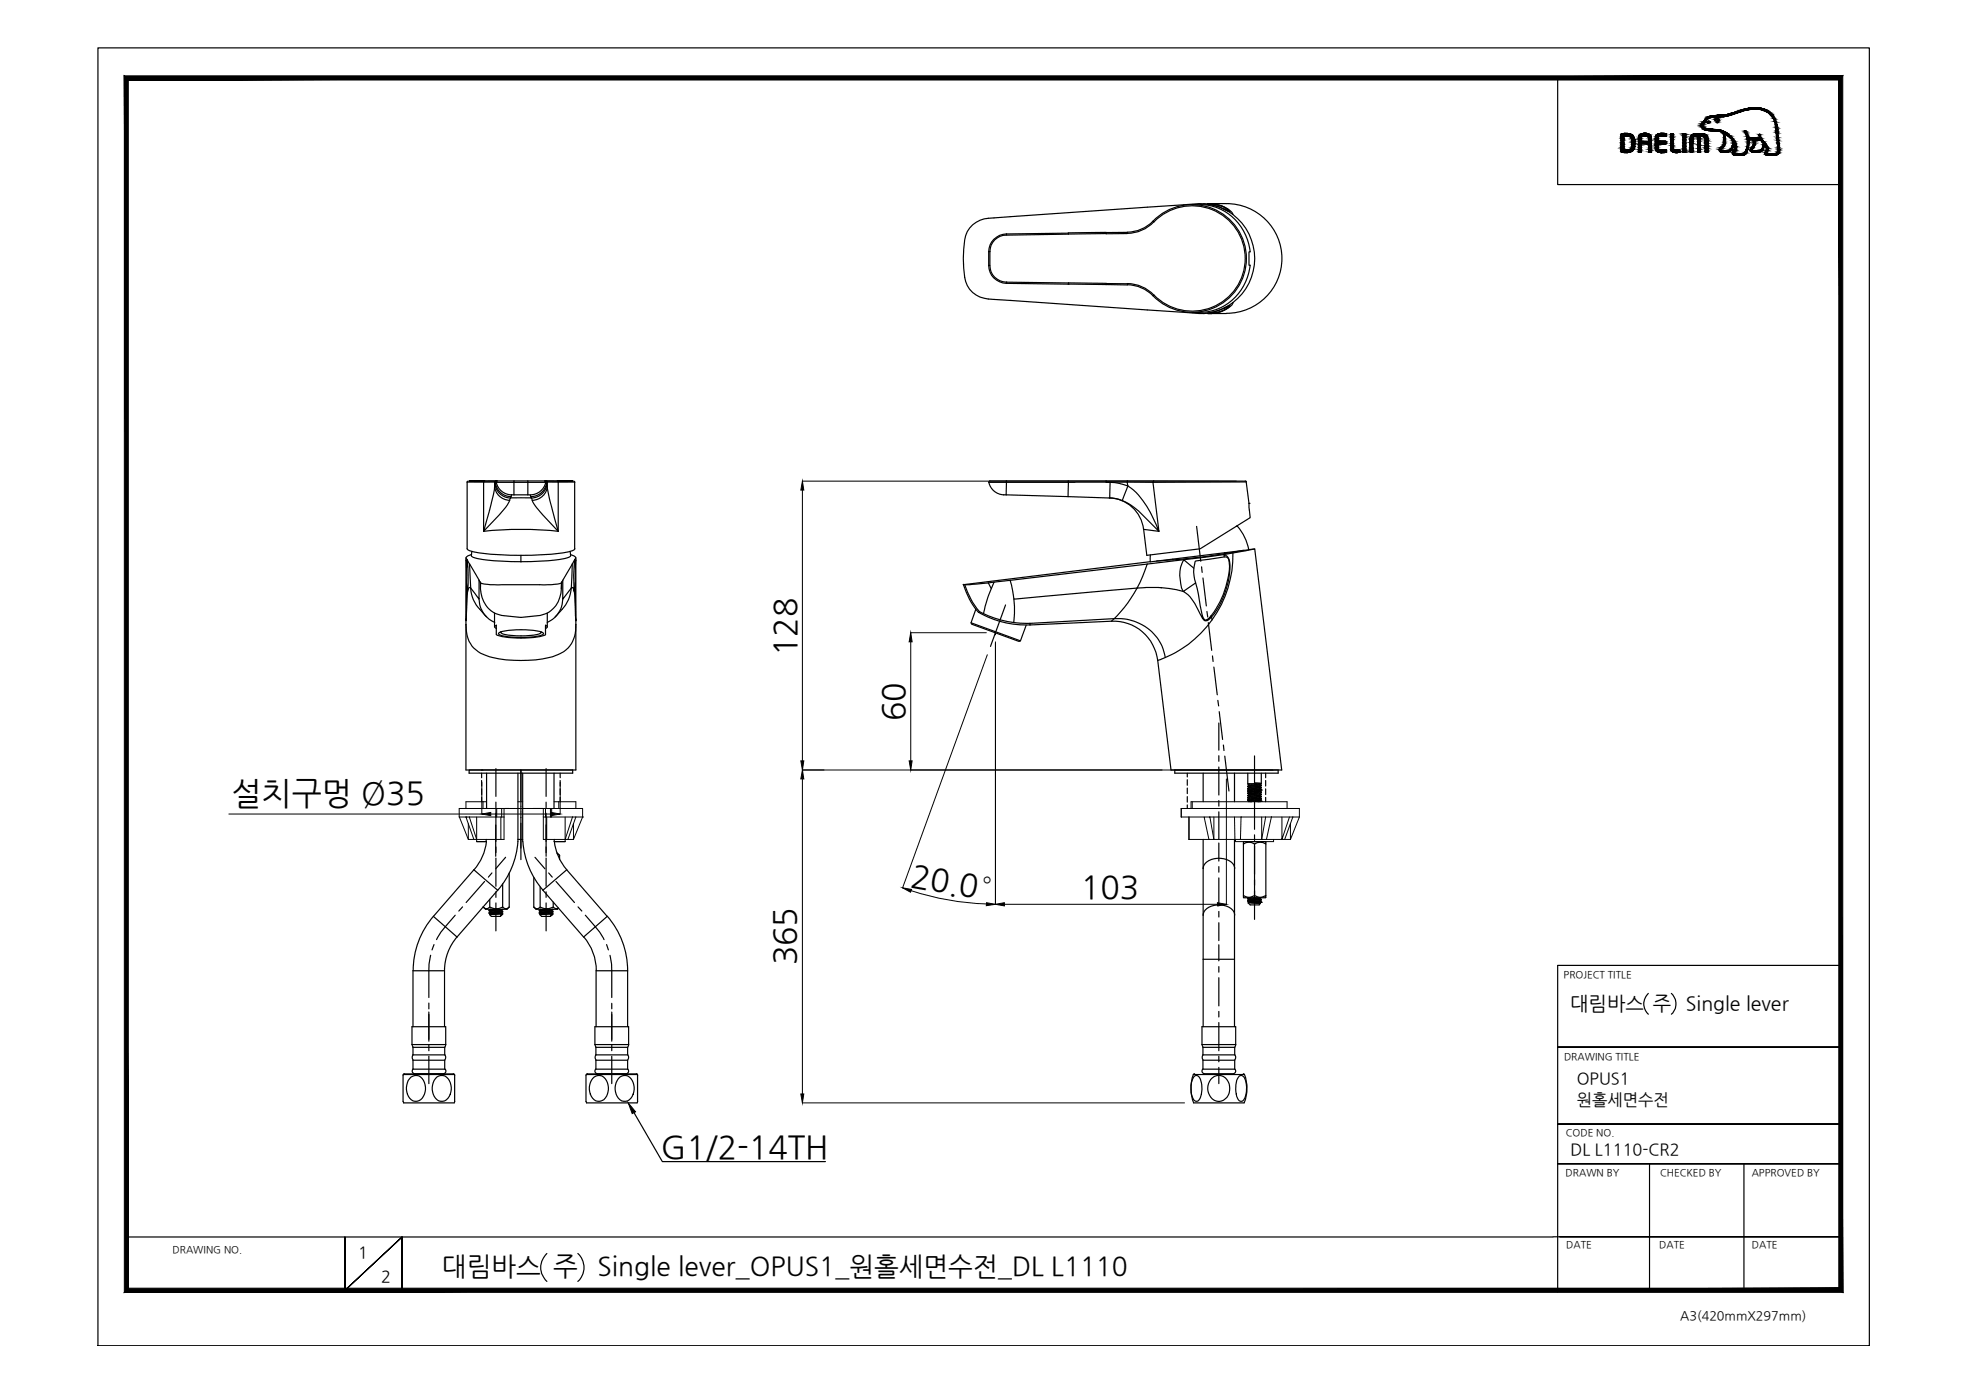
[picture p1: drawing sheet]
<svg xmlns="http://www.w3.org/2000/svg" width="420mm" height="297mm" viewBox="0 0 420 297" stroke-linecap="round" stroke-linejoin="round" font-family="sans-serif">
<defs><g id="words">
<g font-size="6.8">
<text x="169.9" y="140" transform="rotate(-90 169.9 140)">128</text>
<text x="193" y="153.9" transform="rotate(-90 193 153.9)">60</text>
<text x="49.4" y="171.5">설치구멍 Ø35</text>
<text x="194.1" y="189" transform="rotate(10 194.1 189)">20.0°</text>
<text x="230.7" y="191.6">103</text>
<text x="169.8" y="206" transform="rotate(-90 169.8 206)">365</text>
<text x="141" y="247">G1/2-14TH</text>
</g>
<g font-size="5.6">
<text x="94.3" y="272.2">대림바스 주</text>
<text x="127.5" y="272.2">Single lever_OPUS1_원홀세면수전_DL L1110</text>
</g>
<g font-size="4.2">
<text x="335.1" y="215.4">대림바스 주</text>
<text x="359.8" y="215.4">Single lever</text>
</g>
<g font-size="3.5">
<text x="336.5" y="231.4">OPUS1</text>
<text x="336.5" y="235.8">원홀세면수전</text>
<text x="335.1" y="246.4">DL L1110-CR2</text>
<text x="76.4" y="268.5">1</text>
<text x="81.3" y="273.6">2</text>
</g>
<text font-size="2.7" x="358.5" y="281.6">A3(420mmX297mm)</text>
<g font-size="2.1">
<text x="333.7" y="208.6">PROJECT TITLE</text>
<text x="333.7" y="226.2">DRAWING TITLE</text>
<text x="334.1" y="242.4">CODE NO.</text>
<text x="334.1" y="251">DRAWN BY</text>
<text x="354.2" y="251">CHECKED BY</text>
<text x="373.8" y="251">APPROVED BY</text>
<text x="36.8" y="267.4">DRAWING NO.</text>
<text x="334.2" y="266.4">DATE</text>
<text x="354.1" y="266.4">DATE</text>
<text x="373.8" y="266.4">DATE</text>
</g>
</g></defs>
<!-- layer: 0 -->
<g fill="#000" stroke="#000" stroke-width=".21">
<path d="M171.2 102.7l.3 1.9h-.6zM194.3 135l.3 2h-.6zM102.8 173.7l1.9-.3v.6zM117.6 173.4l1.9 .3-1.9 .3zM170.9 162.4h.6l-.3 1.9zM171.2 164.3l.3 1.9h-.6zM194 162.4h.6l-.3 1.9zM192.6 189.5l1.9 .3-.2 .6zM210.5 192.6l1.9 .4-1.9 .3zM212.4 193l1.9-.4v.7zM259.8 192.6l1.9 .4-1.9 .3zM134.1 235.3l1.5 2-.7 .3z"/>
<path d="M170.9 233.4h.6l-.3 1.9z"/>
<path d="M27.4 274.9l-.9 .9 365.9-.9zM26.5 275.8l365.9-.9 .8 .9zM392.4 17.1v257.8l.8 .9zM393.2 16.2v259.6l-.8-258.7zM27.4 17.1h365l.8-.9zM26.5 16.2h366.7l-365.8 .9zM26.5 16.2l.9 258.7v-257.8zM26.5 16.2l.9 258.7-.9 .9z"/>
</g>
<g fill="none" stroke="#000" stroke-width=".25">
<path d="M20.9 10.2h378v277h-378zM332.4 16.6v22.8h60.4M368.5 32.5h.1M207.2 132.9l10.5 3.9M208.8 130.7l.2-.2a21.7 21.7 0 0 0 10.8 2.5M208.8 130.7a20.2 20.2 0 0 0 11 2.6v-.3M212.4 135v.4M99.4 164.3h23.5M100.1 165v-.7h22.1v.7M101.7 179.6h2.1M102.8 164.3h.1M102.8 165v1"/>
<path d="M102.8 166.6v1.1M102.8 168.3v1.3M102.8 170.2v.9M103.7 179.1v.5M110.5 165v14.6M110.5 179.1h1M111.5 165v14.6M118.3 179.1v.5h2.3M119.5 165v1M119.5 166.6v1.1M119.5 168.3v1.3M119.5 170.2v.9"/>
<path d="M250.7 165v-.7h22v.7M253.4 165v.8M253.4 166.4v1.2M253.4 168.2v1.1M253.4 170v1.2M253.4 171.8v.7M270.1 165v1M270.1 166.6v1.1M270.1 168.3v1.3M270.1 170.2v.9M351.7 212a3 3 0 0 0 0 4.4M356.6 212a3 3 0 0 1 0 4.4"/>
<path d="M392.8 206h-60.4v69.7M135.3 237.4l6 10.5h34.8M332.4 223.4h60.4h-60.4M332.4 239.9h60.4h-60.4M332.4 248.3h60.4h-60.4M352 248.3v27M372.1 248.3v27M27 264h304.4M73.6 264v11.4l12.2-11.4-12.2 11.4zM85.8 275.4v-11.4v11.4M116.7 267.5a4 4 0 0 0 0 5.9M123.3 267.5a4 4 0 0 1 0 5.9"/>
<path d="M331.4 263.9h61.4h-59.9M341 275.3h51.8"/>
</g>
<!-- layer: 1 -->
<g fill="none" stroke="#000" stroke-width=".25">
<path d="M211 56.7a3.8 3.8 0 0 0 3.7 3.8l13.3 .1M211 53.7v3M211 53.7h.2M211.2 53.7v3h-.2M211.2 56.7a3.5 3.5 0 0 0 3.5 3.5l13.3 .2M214.8 49.9v.3M228 49.8l-13.3 .1a3.8 3.8 0 0 0-3.7 3.8M228 50l-13.3 .2a3.5 3.5 0 0 0-3.5 3.5M228 49.7v.2l8-.1M228 49.7l7.1-.1h1v.3l4.5-.1M240.5 49.6h-4.5M240.6 49.8a8.7 8.7 0 0 0 6.5-3.2 11.3 11.3 0 0 1 15.8 1.1 11.3 11.3 0 0 1-.8 15.8 11.3 11.3 0 0 1-15.9-.6 8.1 8.1 0 0 0-5.6-2.4"/>
<path d="M240.6 49.6v.2M246 47.2a7.8 7.8 0 0 1-5.5 2.3M246 47.2a11.6 11.6 0 0 1 16.5-.3 11.6 11.6 0 0 1 0 16.5 11.6 11.6 0 0 1-16.5-.3M246 47.2l.2 .1M254.4 43.7h1.7M256.1 43.7a11 11 0 0 1 10.7 10l-.3 .2v2.6l.3 .1a11 11 0 0 1-10.7 10M214.8 60.2v.2M228 60.6h.1M228 60.4l8 .1M228 60.4v.2M236 60.7l4.5 .1M240.5 60.8a7.8 7.8 0 0 1 5.5 2.3"/>
<path d="M240.6 60.6l-4.5-.1-.1 .2-8-.1M240.6 60.5v.3M246.2 63l-.2 .1M254.4 66.7h1.7M99.7 102.9h5.9M99.9 102.7l-.2 .2v14.2a2.36 2.36 0 0 0 1.8 .8 69.2 69.2 0 0 0 20.1-.2l.9-.4 .2-.2-.1-14.2-.1-.2M100.6 118.6a1.65 1.65 0 0 0 1.4 .6 62.7 62.7 0 0 0 19-.1l.8-.5M100.7 117.7l-.1 .9M103.2 102.9v10.5M103.2 113.4a75.9 75.9 0 0 1 15.9 0M103.4 102.6l-.2 .3M103.4 102.6l-3.5 .1h6.1"/>
<path d="M105.6 103.7a3.2 3.2 0 0 0 3.2 3.1M105.6 102.9a3.4 3.4 0 0 0 3.4 3.4M105.6 102.9v.8M105.6 102.9v.1a22.1 22.1 0 0 1-1.3 6.4l-1.1 4 3.3-3.5a8.4 8.4 0 0 0 2.4-3.6l.1-.3M105.7 102.9h.2M105.7 102.9a3.4 3.4 0 0 0 3.4 3.1M105.8 102.6h-2.4M105.8 102.6h.1M105.8 102.6l-.2 .3M105.9 102.6l-.3 .3M105.9 102.9a3.4 3.4 0 0 0 3.3 2.7M105.9 102.9h10.7"/>
<path d="M106 102.6h-.1M106.1 102.6l-.2 .3M109 106.2h4.4M109.7 102.6v3M109.7 102.6h-3.3a.5 .5 0 0 0-.7 .3h-.1M109.7 105.6h-.5l-.2 .4M109.7 102.6h2.9M109.7 105.6h2.9M111.2 118.5v1.4M112.6 102.6v3M112.6 102.6h3.6M112.6 105.6h.5l.3 .7"/>
<path d="M113.4 106.3l.3 .8 .7 1.1 4.7 5.2M116.2 102.6h.2M116.2 102.6l.2 .1a3.1 3.1 0 0 1-3.2 2.9M116.4 102.6h.1M116.4 102.6l.2 .3M116.5 102.6h.1M116.5 102.6l.2 .2-.1 .1M116.5 102.6h2.5M116.6 102.6l.2 .3h5.9M116.6 102.9a3.4 3.4 0 0 1-3.3 3.1M116.7 102.9v.8M116.7 102.9h.1"/>
<path d="M116.7 103.7a64.3 64.3 0 0 0 2.4 9.7M116.7 102.9a3.4 3.4 0 0 1-3.3 3.4M116.8 103.7a3.2 3.2 0 0 1-3.2 3.1M119 102.6l3.4 .1h-6.2M119 102.6l.1 .3v10.5M121.7 117.7l.1 .9M211 102.9h3.7M211 102.9a3.4 3.4 0 0 0 3.2 2.7M214.2 105.6h.5M214.7 105.6l22.1 .7M214.7 102.9h13.3M214.8 102.6l-.1 .3"/>
<path d="M214.8 102.9l-.1 2.7M228 102.6v.3M228 102.9l-.1 3.1M236 102.9h-8M236.1 102.6l-.1 .3M236.7 106.2a7.6 7.6 0 0 1 7.3 6.7M236.8 102.9a7.7 7.7 0 0 1 5.6 2.2 23.5 23.5 0 0 1 4.9 8.3 30.7 30.7 0 0 0-6-5.6l-2.5-1.2-2-.3M236.9 102.9l-.1 3.4M240.5 102.9h-4.5h.8M240.6 102.6v.3M240.7 103.7l-1.2 3.1M245.5 118.4v1.5"/>
<path d="M246 102.9l19.9-.1 .9 7.7-10.7 6.6-11.4 1.4-.7-5.5 3.3 .4zM246.2 102.6h-34.9l-.3 .3M246.2 102.6l19.5 .1M246.2 102.6l-.2 .3h-5.5l.2 .8M250.3 119.3v.2M255.3 112.3l.9 7.5M261.3 117.9l.1 .2M263.8 112.3h.3M263.9 112.2a10.1 10.1 0 0 1 2.6 5.1M265.7 102.6l.3 .2M266.5 117.3l-21.1 2.6M266.5 107.4h.1"/>
<path d="M105.5 130.8v3M105.9 133.4v2M105.9 133.4l-.3 .4 .3 .3M106.5 135a17.5 17.5 0 0 1 9.4 0l.1 .2a5.6 5.6 0 0 1-3.7 .8l-4.1-.2a2.3 2.3 0 0 1-1.8-.6zM106.8 134.8v.2M107 134.8l-.1 .2a7.4 7.4 0 0 0 4.3 .7 11.1 11.1 0 0 0 4.2-.6v-.3M115.5 134.8v.2M116.4 133.4l.4 .4-.4 .3M116.4 133.4v2a19.2 19.2 0 0 1-9 .5l-1.5-.5M116.8 130.8v3M214.6 129.1l-3.2 8.8M247.8 125.4h.1"/>
<path d="M256.4 121l.1 1.1M256.7 123.3l.7 6M257.5 130.5l.2 1.2M257.8 132.9l.8 5.9M258.7 140l.2 1.2M259 142.3l.7 6M259.9 149.5l.1 1.1M260.1 154.3v5.8M260.2 151.9l.7 5.9M261.1 159l.1 1.2M100.1 165h22.1M103.8 179.6a11 11 0 0 1-2.6 6"/>
<path d="M103.8 165v7.5M105.8 176v6.7M105.8 164v5.9M105.8 171.2v1.2M105.8 173.5v6M110.5 179.6a17.7 17.7 0 0 1-4.3 10.4M111.2 164.3v19.1M111.6 179.6a17.7 17.7 0 0 0 4.3 10.4M116.5 164v5.9M116.5 171.2v1.2M116.5 173.5v9.2M118.2 165v7.5"/>
<path d="M118.3 179.6a11 11 0 0 0 2.6 6M250.7 165h22M256.7 165v6.1M256.7 179.1v40M260.1 161.3v1.1M260.1 163.7v5.9M260.1 170.8v1.2M260.1 173.2v5.8M260.1 179.9v3.8M261.4 161.3l.8 7.5M263.4 165v6.1M263.4 179.1v40"/>
<path d="M265.4 179.6h4.6l.1 .5-1.2-.4-.6 .1-.6 .3-1.2-.4-.6 .1-.6 .3zM266.3 165v2.2h1.4v-.1h1.4l-1.4 .1M266.3 167.8l2.8 .2M266.3 168.3h.1M266.3 168.3l2.8 .2M266.3 168.8l2.8 .2M266.3 169.2l2.8 .3M266.3 169.7l2.8 .2M266.3 170.2l2.8 .2v.1M266.3 170.7h.1M266.3 170.7l2.8 .2M266.3 170.7l2.8 .3"/>
<path d="M266.3 170.3l2.8 .2M266.3 169.8l2.8 .2M266.3 169.3l2.8 .3M266.3 168.8l2.8 .3M266.3 168.4l2.8 .2M266.3 167.9l2.8 .2M266.3 167.8v.1M266.3 168.3v.1M266.3 168.8h.1M266.3 169.2v.1M266.3 169.7v.1M266.3 170.2v.1"/>
<path d="M266.3 167.9l.2 .1M266.3 168.4l.2 .1M266.3 168.8l.2 .2M266.3 169.3l.2 .2M266.3 169.8l.2 .1M266.3 170.3l.2 .1M266.3 170.7l.2 .2M266.3 167.4l.7 .1M266.5 171l.6 .1M266.5 170.5l2.4 .2M266.5 170.1l2.4 .2M266.5 169.6l2.4 .2"/>
<path d="M266.5 169.1l2.4 .2M266.5 168.6l2.4 .2M266.5 168.1l2.4 .3M266.5 167.7l2.4 .2M266.5 167.2l-.2 .2 .2 .2 2.4 .2M266.5 168l2.4 .2M266.5 168.5l2.4 .3M266.5 169l2.4 .2M266.5 169.5l2.4 .2M266.5 169.9l2.4 .3M266.5 170.4l2.4 .3M266.5 170.9l2.3 .2"/>
<path d="M266.5 167.5v.2M266.5 168v.1M266.5 168.5v.1M266.5 169v.1M266.5 169.5v.1M266.5 169.9v.2M266.5 170.4v.1M266.5 170.9v.1M266.5 167.7l-.2 .1M266.5 168.1l-.2 .2M266.5 168.6l-.2 .2M266.5 169.1l-.2 .1"/>
<path d="M266.5 169.6l-.2 .1M266.5 170.1l-.2 .1M266.5 170.5l-.2 .2M266.5 171l-.2 .1M267 167.5l2.1 .2M267 167.5h1.4M267.7 161.3v6.1l1.4 .2M267.7 167.3l1.2 .1M267.7 168.6v1.2M267.7 171v6M267.7 178.2v1.1M268.5 167.2l.4 .1"/>
<path d="M268.9 167.2v.1M268.9 167.3v.1M268.9 167.8v.1M268.9 168.2v.2M268.9 168.8h.1M268.9 169.2v.1M268.9 169.7v.1M268.9 170.2v.1M268.9 170.7v.1M268.9 170.7l.2 .2M268.9 170.3l.2 .1M268.9 169.8l.2 .1"/>
<path d="M268.9 169.3l.2 .2M268.9 168.8l.2 .2M268.9 168.4l.2 .1M268.9 167.9l.2 .1M268.9 167.4l.2 .2M268.9 167.3h.1M269.1 171h.1M269.1 168.6h.1M269.1 165v2.1M269.1 167.6v.1M269.1 168v.1M269.1 168.5v.1"/>
<path d="M269.1 169v.1M269.1 169.5v.1M269.1 169.9v.1M269.1 170.9v.1M269.1 171l-.1 .1M269.1 170.5l-.2 .2M269.1 170l-.2 .2M269.1 169.6l-.2 .1M269.1 169.1l-.2 .1M269.1 168.6l-.2 .2M269.1 168.1l-.2 .1M269.1 167.7l-.2 .1"/>
<path d="M92.5 195.5a17.7 17.7 0 0 0-4.3 11.6M97.1 195.3a18.5 18.5 0 0 0-3.9 5.2M97.6 199.9a11 11 0 0 0-2.7 7.2M98.7 193.5l-.8 .9M101.1 185.6l-8.6 10 5 4.4 8.7-10M101.1 185.6l5.1 4.4M103.1 193.6l.6 .3h.3l.5-.3 1 .3h.7l1.1-.3M103.1 193.6l.5 .4h4.6l.5-.4M103.1 193.5v.1M103.4 188.1l-3.9 4.5M104.4 194.3v.1M104.4 194.8v.1"/>
<path d="M104.4 194.9l.2 .1M104.4 194.4l.2 .1M104.5 195.2l.3 .4h2l.2-.3M104.5 191.9v1.7M104.6 194h.1M104.6 194v.2M104.6 194.5v.1M104.6 195v.1M104.6 195.1l-.1 .1M104.6 194.6l-.2 .2M104.6 194.2l-.2 .1M105 186.3l-.8 .9"/>
<path d="M105.8 180.7v1.2M105.8 183.1v6M105.8 190.3v1.2M105.8 192.7v5.9M106.1 194l-1.5 .2M107 194.9l-2.4 .2M107 194.4l-2.4 .2M107 194.3l-2.4 .2M107 194.7l-2.4 .3M107 195.3h-.2M107 194.3v.1M107 194.7v.2"/>
<path d="M107 195.3h.1M107 194.4l.3 .1M107 194.9l.3 .1M107 195h.3M107.1 195.2l-.1 .1M107.2 194l.1 .1M107.3 195l-.5 .3h.2M107.3 193.6l.5 .3h.3l.6-.3M107.3 194.1l-2.9 .2M107.3 194.5l-2.9 .3M107.3 195l-2.8 .2M107.3 194.6l-2.9 .3"/>
<path d="M107.3 194.2l-2.9 .2M107.3 188.6v5M107.3 194.1v.1M107.3 194.5v.1M107.3 195h.1M107.3 194.2l-.3 .1M107.3 194.6l-.3 .1M107.9 182.9l-2.1 2.5M108.7 186.3v7.3M113.9 193.6l.5 .3 .6-.1 .3-.2 1 .3h.7l1.1-.3a.8 .8 0 0 0 1.1 .2M113.9 193.6l.5 .4h4.5l.3-.2M113.9 187.3v6.3"/>
<path d="M114.2 182.9l2.1 2.5M115.1 194.4h.1M115.1 194.3v.1M115.1 194.8v.1M115.1 194.9l.2 .1M115.1 194.4l.2 .1M115.2 195.2l.4 .4h1.9l.2-.3M115.3 189.3v4.3M115.3 194v.2M115.3 194.5v.1M115.3 195v.1M116.5 180.7v1.2"/>
<path d="M116.5 183.1v6M116.5 190.3v1.2M116.5 192.7v5.9M116.7 194l-1.2 .1-.4 .2M117.1 186.3l.7 .9M117.7 194.9l-2.5 .3M117.7 194.4l-2.4 .2-.2 .2M117.7 194.3l-2.4 .2M117.7 194.7l-2.4 .3M117.7 195.3h-.2M117.7 194.3v.1M117.7 194.7v.2"/>
<path d="M117.7 195.3h.1M117.7 194.4l.3 .1M117.7 194.9l.3 .1M117.8 195h.2M117.8 195.2l-.3 .1h.2M117.8 195.2l-.1 .1M117.9 194l.1 .1M118 194.1l-2.9 .2M118 194.5l-2.9 .3M118 195l-2.8 .2M118 194.6l-2.9 .3M118 194.2l-2.9 .2"/>
<path d="M118 195l-.2 .2M118 194.1v.1M118 194.5v.1M118 195h.1M118 194.2l-.3 .1M118 194.6l-.3 .1M118.1 192.5v1.1M118.6 188.1l4 4.5M118.9 182l.5 .6M118.9 182.2l.5 .4M119.4 182.6v.8M120.9 185.6l8.7 10-5.1 4.4-8.6-10"/>
<path d="M120.9 185.6l-5 4.4M123.3 193.5l.8 .9M124.5 199.9a11 11 0 0 1 2.7 7.2M124.9 195.3a18.5 18.5 0 0 1 4 5.2M129.6 195.5a17.7 17.7 0 0 1 4.3 11.6M256.7 195.3a2.65 2.65 0 0 1 2.6-2.1 3.8 3.8 0 0 1 4.1 1.6l.1 .5M256.7 185.3a2.65 2.65 0 0 1 2.6-2.1 3.8 3.8 0 0 1 4.1 1.6l.1 .5M260.1 184.9v1.2M260.1 187.3v6M260.1 194.5v1.2M260.1 196.9v3.8M265.3 191.1l.9 .3h.6a1.34 1.34 0 0 1 1.8 0h.6l.9-.3-.1 .5h-4.6z"/>
<path d="M265.3 180.1v11M266.3 191.7l2.8 .3M266.3 192.2l2.8 .3M266.3 192.3l2.8 .2M266.3 191.8l2.8 .2M266.3 191.7v.1M266.3 192.2v.1M266.3 191.8l.2 .2M266.3 192.3l.2 .1M266.3 192.7l2.6 .1-.2 .3h-1.9l-.5-.4M266.5 191.6h.1M266.5 192.5l2.4 .3v-.1"/>
<path d="M266.5 192.1l2.4 .2M266.5 191.6l2.4 .2M266.5 192l2.4 .2M266.5 192.4l2.4 .3M266.5 192v.1M266.5 192.4v.1M266.5 191.6l-.2 .1M266.5 192.1l-.2 .1M266.5 192.5l-.2 .1M267.5 191.6l1.4 .1M267.7 180.1v16.1M268.9 191.7v.1"/>
<path d="M268.9 192.2v.1M268.9 192.3l.2 .2M268.9 191.8l.2 .2M269.1 192.5h.1M269.1 192h.1M269.1 192.5l-.2 .2M269.1 192l-.2 .2M269.1 191.6l-.2 .1M270.1 180.1v11M87.9 219.1h7.2v3.8h-7.2zM91.5 214.1v1.2M91.5 216v6.2"/>
<path d="M91.9 203.8l-.3 1.9-.1 7.2M92.6 201.6l-.4 1.1M94.9 207.2h-6.8v11.9M94.9 207.2v11.9M129.4 201.6l.4 1.1M130.2 203.8l.3 1.9v7.2M130.5 214.1v1.2M130.5 216v6.2M133.9 207.2v11.9M133.9 207.2h-6.7v11.9M256.5 219.1h7.2v3.8h-7.2zM256.7 204.7h6.7"/>
<path d="M260.1 201.6v3.4M260.1 206.3v1.1M260.1 208.6v6M260.1 215.8v1.2M260.1 218.2v6M86.1 229.3l-.1 5.7 .1 .4 10.8-.1M86.3 229.2h10.4M86.3 229.1l-.2 .2h10.8l-.2-.2M87.7 229.8a1.81 1.81 0 0 1 2.9 1.2 2.96 2.96 0 0 1-1.6 4 2.33 2.33 0 0 1-2.3-2.5l.1-1a2.52 2.52 0 0 1 .9-1.7zM88 222.9l.2 .6M88.1 223.5h6.8v1.6h-6.8zM88.1 226.2h6.8v1.9h-6.8z"/>
<path d="M88.2 225.1a.87 .87 0 0 0 0 1.1M88.2 228.1a.57 .57 0 0 0-.2 .6 .57 .57 0 0 0 .4 .4M88.4 229.1h6.2M91.5 223v1.2M91.5 225.4v5.8M93.2 229.8a1.81 1.81 0 0 1 2.9 1.2 2.96 2.96 0 0 1-1.6 4 2.33 2.33 0 0 1-2.3-2.5l.1-1a2.82 2.82 0 0 1 .9-1.7zM94.9 225.1a.87 .87 0 0 1 0 1.1M94.9 228.1a.57 .57 0 0 1 .2 .6 .57 .57 0 0 1-.4 .4M95.1 222.9l-.2 .6M97 229.3l-.1 6.1M125.3 229.2h10.5M125.4 229.1l-.3 .2"/>
<path d="M126.4 230.2a1.79 1.79 0 0 1 1.9-.6 1.79 1.79 0 0 1 1.3 1.4 3.2 3.2 0 0 1-1.2 3.9 1.99 1.99 0 0 1-2.6-1.9v-1.5zM126.9 222.9v-3.8h7.2v3.8M126.9 222.9h7.2M127 222.9l.2 .6M127.2 228.1a.57 .57 0 0 0-.2 .6 .57 .57 0 0 0 .4 .4M127.2 223.5v1.6h6.7v-1.6M127.2 226.2h6.7v1.9h-6.7zM127.2 223.5h6.7M127.2 225.1a.87 .87 0 0 0 0 1.1M130.5 223v1.2M130.5 225.4v5.8M131.9 230.2a1.79 1.79 0 0 1 1.9-.6 1.79 1.79 0 0 1 1.3 1.4 2.98 2.98 0 0 1-1.6 4 2.32 2.32 0 0 1-2.2-2.5l.2-1.5z"/>
<path d="M133.9 228.1a.57 .57 0 0 1 .2 .6 .57 .57 0 0 1-.4 .4h-6.3M133.9 225.1a.87 .87 0 0 1 0 1.1M134.1 222.9l-.2 .6M135.8 229.1l.3 .4M136 229.3h-10.9l-.1 5.7 .2 .3 10.8 .1 .1-.4M136 229.5v5.5M254.7 229.8a.76 .76 0 0 1 .8-.3 .76 .76 0 0 1 .6 .7 5.1 5.1 0 0 1-.4 4.7 .99 .99 0 0 1-1.3-1 5.7 5.7 0 0 1 .3-4.1zM254.9 229.1l-.1 .1a7.9 7.9 0 0 0-.1 6.2l10.8-.1M256.5 222.9l.2 .6M256.7 228.1a.58 .58 0 0 0-.2 .6 .58 .58 0 0 0 .4 .4h6.3M256.7 223.5h6.8v1.6h-6.8zM256.7 226.2h6.8v1.9h-6.8z"/>
<path d="M256.7 225.1a.87 .87 0 0 0 0 1.1M258.3 230.3a2.25 2.25 0 0 1 2.6-.7 2.25 2.25 0 0 1 1.5 2.1 2.48 2.48 0 0 1-.7 2.6 2.48 2.48 0 0 1-2.6 .5 3.1 3.1 0 0 1-.8-4.5zM260.1 225.4v1.2M260.1 227.8v3.4M263.5 228.1a.57 .57 0 0 1 .2 .6 .57 .57 0 0 1-.5 .4M263.5 225.1a.87 .87 0 0 1 0 1.1M263.7 222.9l-.2 .6M264.5 229.6a1.01 1.01 0 0 1 1.3 1 5 5 0 0 1-.6 4.3 .77 .77 0 0 1-1.1-.6 5 5 0 0 1 .4-4.7zM265.3 229.1l.2 .2h-10.9M265.6 229.3a8.4 8.4 0 0 1-.1 6.1"/>
</g>
<!-- layer: 5 -->
<g fill="none" stroke="#000" stroke-width=".25">
<path d="M207.5 48a6.3 6.3 0 0 1 4.6-1.5l40.5-2.8a14.9 14.9 0 0 1 7.6 .5 11.7 11.7 0 0 1 7.2 13.7 11.7 11.7 0 0 1-12.6 8.9l-39.3-2.7a19.1 19.1 0 0 1-6.4-.7 5.2 5.2 0 0 1-3.2-4.2 21.1 21.1 0 0 1 .5-9.8zM257.7 43.4l.7 .1a5.4 5.4 0 0 1 4 1.6h-.1a17.8 17.8 0 0 0-5.5-1.6M258.5 43.5a5.4 5.4 0 0 1 4 1.6l-1.3-.5M258.6 43.5h-.1a5.9 5.9 0 0 1 4.6 2.2v.1M261.7 43.4h-3.9l.6 .1M261.7 43.4a11.7 11.7 0 0 1 11.8 11.8 11.7 11.7 0 0 1-11.8 11.7M257.7 66.9h.8h-.7M257.7 66.9h4M258.6 66.9h-.1a5.6 5.6 0 0 0 4-1.7l-1.3 .6a10.6 10.6 0 0 1-4.4 1.1M261.2 65.8l1.2-.5a5.5 5.5 0 0 1-4 1.6M263.1 64.6v.1a5.3 5.3 0 0 1-4.5 2.2h-.1M99.4 119.1v13.2"/>
<path d="M99.5 119.5l.1 4.9M100.6 118.3l-.8 .3-.4 .5 .8 1.3 .2 5.1 1.8 2.4v-4.1l.3 .4M121.7 118.3l.8 .3 .4 .5-.8 1.3M122.9 119.5l-.1 1.8M122.9 119.1v13.2M245.4 119.9l-39.8 4.9 5.3-.4M261.2 118.8v-.5a2.03 2.03 0 0 1 1.3 2.2 18.1 18.1 0 0 1-4 11.2l.1 .6M263.1 118a23.9 23.9 0 0 1-16.1 22.9M265.4 117.4a144.7 144.7 0 0 1-18.6 2.3M266.5 117.3l1.2-.1 5.8 47.1h-23.6l-2.9-23.4M267.7 117.2l-8.6 1.4-14.3 1.8M99.4 133.2a6.4 6.4 0 0 0 5 6.9 27.4 27.4 0 0 0 14.2-.2 6.1 6.1 0 0 0 4.3-6.7"/>
<path d="M99.4 132.3v32M99.6 121.3l.1-1.9 .2 3.4-.1 3.4M99.8 126.2l.3-.8 .3 .1a6.8 6.8 0 0 0 2 4.5 8.4 8.4 0 0 0 3.2 2.8M99.8 126.2l-.2-1.8-.1 7.9-.1-.2M99.8 126.2l-.4 6.3v-.2M100.2 120.3l2 3.5M102.2 127.9a5.3 5.3 0 0 0 1.6 3.7M102.5 124.2l.1 .2M102.5 124.2v1.4M102.6 124.4a12.7 12.7 0 0 0 4.6 .4h8a13.2 13.2 0 0 0 4.6-.4v1.2l.1-1.4 .2-.4v4.1l1.8-2.4a9.5 9.5 0 0 1-3.6 6.3l-1.5 1M102.6 124.4a6.2 6.2 0 0 0 3 6.5l.5 .1a18 18 0 0 0 10.6-.1 5.9 5.9 0 0 0 3.1-5.3M119.9 124.2l-.1 .1"/>
<path d="M120.1 127.9a5.2 5.2 0 0 1-1.7 3.8M122.1 120.4l-.2 5.1 .3-.1 .3 .8-.1-3.4 .2-3.4 .2 5M122.1 120.3l-2 3.5M122.8 124.4l.1 7.9v-.2M122.8 124.4a10.9 10.9 0 0 0-.1 4.1l.2 4v-.2M122.9 132.4v31.9M205.6 124.7a15.8 15.8 0 0 0 3.2 6M205.9 124.8a15.2 15.2 0 0 0 3.1 5.7M210.9 124.4l.6 1.2M212.1 124.2a29.6 29.6 0 0 0-2.2 6.8M212.1 124.2l-1.2 .2M215.5 123.8l.9 4.1 26.2-2.4a28.4 28.4 0 0 1-4.8 6.5 10 10 0 0 1 10.9 8.3"/>
<path d="M215.5 123.8l-3.4 .4M216.4 127.9l.1 3-.2 2M237.2 132.6a9.5 9.5 0 0 1 9.8 8.3M237.2 132.6l.6-.6-18 1M237.2 132.6l-17.4 .8M244.8 120.4l-29.3 3.4M244.8 120.4l-1 2.6-1.2 2.5 1.5-.1a27.1 27.1 0 0 1 8.4 .8 7.5 7.5 0 0 1 .1-6.8l2.1 1.9M255.1 124.4l-.2-.8a6.8 6.8 0 0 1 .2-3.9l6.1-.9a.91 .91 0 0 1 1.1 1.1 18.4 18.4 0 0 1-3.9 11.5 .98 .98 0 0 1-.7 1 .98 .98 0 0 1-1.1-.4l-1.6-3.2a6.4 6.4 0 0 0-2.5-2.6l2.6-1.8 1.6 7.2a.7 .7 0 0 0 .5 .7 .7 .7 0 0 0 .8-.4l.4-.5"/>
</g>
<!-- layer: 0 -->
<g fill="none" stroke="#000" stroke-width=".21">
<path d="M171.2 102.7h92.6M171.2 104.6v57.8M194.3 135h16.2M194.3 137v25.4M210.7 139.7l-18.1 49.8M212.4 137v56M102.8 166.9v6.8h-54M104.7 173.7h12.9M119.5 166.9v6.8M171.2 164.3h100.4M171.2 166.2v67.2M261.7 166.2v26.8"/>
<path d="M194.4 190.1a57.9 57.9 0 0 0 16.1 2.8M214.3 193h45.5M171.2 235.3h81.6"/>
</g>
<!-- layer: 1 -->
<g fill="none" stroke="#000" stroke-width=".21">
<path d="M98 174.3l1.9 4.8M99.4 174.3h-1.4v-1.8h26.3v1.8M99.4 174.3h.1M99.4 174.3h.7l1.6 4.8h-.6zM99.5 174.3h-.1M99.9 179.1h1.2M99.9 175.8v3.3M100.1 174.3h5.7M101.7 174.3v5.3h2.1M103.1 171.1v1.4M103.8 171.1h-4.4v1.4M105.8 174.3h1.2"/>
<path d="M105.8 172.5v1.8M106 172.5v1.8M106.9 174.3v4.8M107 174.3h.6M107 172.5v1.8M107.6 172.5v6.6h-5.9M110.5 171.1h1M115.9 174.3h8.4M115.9 172.5v6.6h4.7M116.4 172.5v1.8M116.7 174.3v4.8M117.5 172.5v1.8"/>
<path d="M117.7 172.5v1.8M118.2 171.1h4.7v1.4M119.2 171.1v1.4M120.6 174.3v5.3h-2.3M122.2 174.3l-1.6 4.8h.6l1.7-4.8M122.2 174.3h.1M122.4 175.7v3.4M124.3 174.3h.1M124.3 174.3l-1.9 4.8h-1.2M253.7 174.3v4.8h4.3M253.7 174.3v4.8M254.2 172.5v-1.4h20.4v1.4"/>
<path d="M254.4 171.1v1.4M256.9 174.3h-4.9v-1.8h25.3v1.8M258.1 174.3h-1.2l1.1 4.8h1l-.8-4.8M258.2 174.4h.1M258.2 174.3h6.6M259 174.3v4.8h4.5M263.4 174.3l.1 4.8M263.6 179.1v.5h8.2v-.5M264.8 174.3h5.3M264.8 174.3l-.1 4.8h-1.2M264.9 174.3h.1M267.7 171.1v.5"/>
<path d="M269.2 174.3v4.8h6.2M270.1 174.3l-.9 4.8h-4.5M270.1 174.3h1.2M271.3 174.3h4.5M271.3 174.3l-1.1 4.8M271.3 174.3h.1M273.5 174.3v4.8l1.7-4.8M275.9 174.3h1.4M275.9 174.3l-1.8 4.8M275.9 174.3h.1M277.3 174.3l-1.9 4.8v-3.3"/>
</g>
<!-- layer: DEF_LAYER_ASSEM_MEMBER -->
<path d="M208.2 130l-1 2.9 .1 .3 10.2 3.7 .2-.1 1.3-3.4" fill="none" stroke="#000" stroke-width=".25"/>
<g fill="#000" stroke="#000" stroke-width=".21">
<path d="M346.3 32.5h1.2zM346.5 28.5h.9zM347.2 32h1.3zM347.7 29.1h.9zM351.2 29h1.1zM353.7 32.4h1.9zM354.4 32.6h.3zM354.4 28.5h.4zM354.6 29.1h1zM354.9 29.1h.7zM357.4 32.6h.6zM362.2 28.5h.8z"/>
<path d="M363.9 25.4h.4zM364.3 25.9h.6zM364.7 27.9h2.7zM364.4 25.9h.3zM365.8 24.7h3.2zM365.9 25.6h.2zM366.4 24.6h2.6zM366.3 25.2h.2zM366.8 24.6h2.2zM374.2 23h.8zM375 29.8h.6zM375.4 29.5h.4z"/>
<path d="M375.4 28.7h.2zM375.6 29.8h.5z"/>
<path d="M345.9 29h1.3zM345.9 29h1.3z"/>
<path d="M346.3 32.5l1.1 .1zM346.5 32.6h.9z"/>
<path d="M345.9 29.1h.6zM345.9 29.1h.6z"/>
<path d="M345.9 29.1l.6 .2v-.2zM345.9 29.1l.6 .2h-.6z"/>
<path d="M345.9 29.3h.6zM345.9 29.3h.6z"/>
<path d="M345.9 29.3l.6 .3v-.3zM345.9 29.3l.6 .3h-.6z"/>
<path d="M345.9 29.6l.6 .3v-.3zM345.9 29.6l.6 .3h-.6z"/>
<path d="M345.9 29.9l.6 .1v-.1zM345.9 29.9l.6 .1h-.6z"/>
<path d="M345.9 30l.6 .5v-.5zM345.9 30l.6 .5h-.6z"/>
<path d="M345.9 30.5l.6 .3v-.3zM345.9 30.5l.6 .3h-.6z"/>
<path d="M345.9 30.8l.6 .4v-.4zM345.9 30.8l.6 .4h-.6z"/>
<path d="M345.9 31.2h.6zM345.9 31.2h.6z"/>
<path d="M345.9 31.2l.6 .4v-.4zM345.9 31.2l.6 .4h-.6z"/>
<path d="M345.9 31.6l.6 .2v-.2zM345.9 31.6l.6 .2h-.6z"/>
<path d="M345.9 31.8h.6zM345.9 31.8h.6z"/>
<path d="M345.9 31.8l.6 .2v-.2zM345.9 31.8l.6 .2h-.6zM345.9 32h.6zM345.9 32h.6z"/>
<path d="M345.9 32h.6zM345.9 32h.6z"/>
<path d="M345.9 32h.7zM345.9 32h.7z"/>
<path d="M345.9 29h.9zM345.9 29h1.2z"/>
<path d="M345.9 29h.9zM345.9 29l.6 .1zM345.9 29.1h.6zM345.9 29.1h.6z"/>
<path d="M345.9 32h1zM345.9 32h1z"/>
<path d="M345.9 32h1.1zM345.9 32h1.1z"/>
<path d="M345.9 29h1.2zM345.9 29h1.3z"/>
<path d="M345.9 32h1.2zM345.9 32h1.2z"/>
<path d="M347.2 29h1.3zM347.2 29h1.3z"/>
<path d="M345.9 32h1.3zM345.9 32h1.3z"/>
<path d="M346.5 28.5h1zM346.3 28.5h1.2z"/>
<path d="M346.3 28.5h1.3zM346.2 28.5h1.4z"/>
<path d="M346.2 28.5h1.5zM346.1 28.5h1.6z"/>
<path d="M346.2 32.5h1.4zM346.2 32.5h1.3z"/>
<path d="M346.1 28.5l1.8 .1zM345.9 28.6h2z"/>
<path d="M346.1 32.5h1.6zM346.1 32.5h1.5z"/>
<path d="M345.9 32.4h2zM345.9 32.4h2z"/>
<path d="M345.9 32.4h2zM345.9 32.4l1.8 .1z"/>
<path d="M345.9 28.6h2zM345.9 28.6h2z"/>
<path d="M345.9 28.6l2.3 .1-.3-.1zM345.9 28.6l2.3 .1h-2.3z"/>
<path d="M345.9 32.3h2.3zM345.9 32.3h2.3z"/>
<path d="M345.9 32.3l2 .1 .3-.1zM345.9 32.3l2 .1h-2z"/>
<path d="M345.9 28.7h2.3zM345.9 28.7h2.3z"/>
<path d="M345.9 28.7l2.4 .1zM345.9 28.7l2.4 .1z"/>
<path d="M345.9 28.8l2.5 .1-.1-.1zM345.9 28.8l2.5 .1h-2.5z"/>
<path d="M345.9 32.3h2.4zM345.9 32.3h2.3z"/>
<path d="M345.9 32.1h2.5zM345.9 32.1h2.5z"/>
<path d="M345.9 32.1l2.4 .2 .1-.2zM345.9 32.1l2.4 .2h-2.4z"/>
<path d="M345.9 28.9h2.5zM345.9 28.9h2.5z"/>
<path d="M345.9 28.9l2.6 .1-.1-.1zM345.9 28.9l2.6 .1h-2.6z"/>
<path d="M347.2 29h1.3zM347.2 29h1.3z"/>
<path d="M347.2 29h1.4zM347.2 29h1.4z"/>
<path d="M347.3 32h1.2zM347.2 32h1.3zM347.2 32h1.3z"/>
<path d="M345.9 32l2.5 .1 .1-.1zM345.9 32l2.5 .1h-2.5z"/>
<path d="M347.4 29l1.2 .1v-.1zM347.4 29l1.2 .1zM347.7 29.1h.9z"/>
<path d="M347.8 29.1l.9 .2-.1-.2zM347.8 29.1l.9 .2h-.7z"/>
<path d="M347.7 31.9h.9zM347.6 31.9h1z"/>
<path d="M347.6 31.9h1zM347.3 32h1.2z"/>
<path d="M348 29.3l.8 .1-.1-.1zM348 29.3l.8 .1h-.7z"/>
<path d="M347.9 31.8h.8zM347.7 31.9h.9z"/>
<path d="M348.1 29.4l.7 .2v-.2zM348.1 29.4l.7 .2h-.7z"/>
<path d="M348.1 29.6l.8 .2-.1-.2zM348.1 29.6l.8 .2h-.7z"/>
<path d="M348.1 31.6h.7zM348.1 31.6h.7z"/>
<path d="M348.1 31.6l.6 .2 .1-.2zM348.1 31.6l.6 .2h-.8z"/>
<path d="M348.2 29.8l.7 .1v-.1zM348.2 29.8l.7 .1h-.7z"/>
<path d="M348.2 29.9l.7 .2v-.2zM348.2 29.9l.7 .2h-.7z"/>
<path d="M348.2 30.1l.7 .1zM348.2 30.1l.7 .1zM348.2 30.2h.7zM348.2 30.2h.7zM348.2 30.2h.7zM348.2 30.2h.7zM348.2 30.2h.7zM348.2 30.2h.7z"/>
<path d="M348.2 30.2h.7zM348.2 30.2h.7z"/>
<path d="M348.2 30.2l.7 .1zM348.2 30.2l.7 .1z"/>
<path d="M348.2 30.3l.7 .2v-.2zM348.2 30.3l.7 .2h-.7z"/>
<path d="M348.2 30.5l.7 .2v-.2zM348.2 30.5l.7 .2h-.7z"/>
<path d="M348.2 30.7h.7zM348.2 30.7h.7z"/>
<path d="M348.2 30.7l.7 .1zM348.2 30.7l.7 .1z"/>
<path d="M348.2 30.8h.7zM348.2 30.8h.7z"/>
<path d="M348.2 30.8l.7 .1zM348.2 30.8l.7 .1z"/>
<path d="M348.2 30.9l.7 .4v-.4zM348.2 30.9l.7 .4h-.7zM348.2 31.3h.7zM348.2 31.3h.7z"/>
<path d="M348.2 31.3l.6 .3 .1-.3zM348.2 31.3l.6 .3h-.7z"/>
<path d="M349.6 29.6h.7zM349.6 29.6h.7zM349.6 29.6h.7zM349.6 29.6h.7z"/>
<path d="M349.7 32.5h.3zM349.7 32.5h.5z"/>
<path d="M349.7 32.5h.3zM349.7 32.5h.3z"/>
<path d="M349.7 32.5h.5zM349.7 32.5h.5z"/>
<path d="M349.6 32.4h.6zM349.6 32.4l.6 .1z"/>
<path d="M349.6 29.5l.7 .1zM349.6 29.5l.7 .1z"/>
<path d="M349.6 29.6h.7zM349.6 29.6h.7zM349.6 29.6h.7zM349.6 29.6h.7z"/>
<path d="M349.6 29.6h.7zM349.6 29.6h.7zM349.6 29.6h.7zM349.6 29.6h.7z"/>
<path d="M349.6 29.6l.7 .3v-.3zM349.6 29.6l.7 .3h-.7zM349.6 29.9h.7zM349.6 29.9h.7z"/>
<path d="M349.6 29.9l.7 .2v-.2zM349.6 29.9l.7 .2h-.7z"/>
<path d="M349.6 30.1l.7 .1zM349.6 30.1l.7 .1z"/>
<path d="M349.6 30.7l.7 .1zM349.6 30.7l.7 .1z"/>
<path d="M349.6 30.8l.7 .2v-.2zM349.6 30.8l.7 .2h-.7z"/>
<path d="M349.6 31l.7 .4v-.4zM349.6 31l.7 .4h-.7z"/>
<path d="M349.6 31.4l.7 .1zM349.6 31.4l.7 .1z"/>
<path d="M349.6 31.5l.7 .4v-.4zM349.6 31.5l.7 .4h-.7z"/>
<path d="M349.6 31.9h.7zM349.6 31.9h.7z"/>
<path d="M349.6 31.9l.7 .2v-.2zM349.6 31.9l.7 .2h-.7z"/>
<path d="M349.6 32.1l.7 .1zM349.6 32.1l.7 .1z"/>
<path d="M349.6 32.2l.7 .1zM349.6 32.2l.7 .1z"/>
<path d="M349.6 32.3h.7zM349.6 32.3h.7z"/>
<path d="M349.6 32.3l.7 .1zM349.6 32.3l.7 .1zM349.6 32.4h.7zM349.6 32.4h.7zM349.6 32.4h.7zM349.6 32.4h.7z"/>
<path d="M349.6 32.4h.7zM349.6 32.4h.6z"/>
<path d="M349.7 29.3l.6 .2v-.2zM349.7 29.3l.6 .2h-.7z"/>
<path d="M349.7 29.2l.6 .1v-.1zM349.7 29.2l.6 .1h-.6z"/>
<path d="M349.7 29.1h.7zM349.7 29.1l.6 .1z"/>
<path d="M349.7 29.1h.8zM349.7 29.1h.7z"/>
<path d="M349.7 29.1h.9zM349.7 29.1h.8z"/>
<path d="M349.7 29h1.1zM349.7 29l.9 .1z"/>
<path d="M350.8 28.5h.3zM350.8 28.5h.3z"/>
<path d="M350.8 28.5h.4zM350.8 28.5h.4z"/>
<path d="M350.8 28.5h.6zM350.6 28.5h.8z"/>
<path d="M350.6 28.5h.8zM350.6 28.5h.8z"/>
<path d="M350.6 28.5h1zM350.4 28.5h1.2z"/>
<path d="M350.4 28.5l1.4 .1zM350.2 28.6h1.6z"/>
<path d="M350.2 28.6l1.8 .1zM350 28.7h2z"/>
<path d="M351.8 29.6h.6zM351.8 29.6h.6z"/>
<path d="M350 28.7l2.1 .1zM349.9 28.8h2.2z"/>
<path d="M349.9 28.8l2.3 .1-.1-.1zM349.9 28.8l2.3 .1h-2.4z"/>
<path d="M349.8 28.9l2.5 .1zM349.8 28.9l2.5 .1h-2.6z"/>
<path d="M351.1 29h1.2zM351.1 29h1.2zM351.2 29h1.1z"/>
<path d="M351.3 29l1 .1zM351.3 29l1 .1z"/>
<path d="M351.5 29.1h.8zM351.5 29.1h.8z"/>
<path d="M351.6 29.1l.8 .2-.1-.2zM351.6 29.1l.8 .2h-.7z"/>
<path d="M351.8 32.5h.5zM351.8 32.5h.4z"/>
<path d="M351.7 29.3l.7 .1zM351.7 29.3l.7 .1z"/>
<path d="M351.7 29.4h.7zM351.7 29.4h.7z"/>
<path d="M351.7 29.4l.7 .2v-.2zM351.7 29.4l.7 .2h-.6zM351.8 29.6h.6zM351.8 29.6h.6z"/>
<path d="M351.8 32.4h.6zM351.8 32.4h.6z"/>
<path d="M351.8 32.4h.6zM351.8 32.4l.5 .1zM351.8 32.5h.5zM351.8 32.5h.5z"/>
<path d="M351.8 29.6h.6zM351.8 29.6h.6z"/>
<path d="M351.8 29.6l.6 .1zM351.8 29.6l.6 .1zM351.8 29.7h.6zM351.8 29.7h.6z"/>
<path d="M351.8 29.7l.6 .2v-.2zM351.8 29.7l.6 .2h-.6z"/>
<path d="M351.8 29.9h.6zM351.8 29.9h.6z"/>
<path d="M351.8 29.9l.6 .2v-.2zM351.8 29.9l.6 .2h-.6z"/>
<path d="M351.8 30.1l.6 .1zM351.8 30.1l.6 .1z"/>
<path d="M349.6 30.2h2.8zM349.6 30.2h2.8z"/>
<path d="M349.6 30.2h2.8zM349.6 30.2h2.8z"/>
<path d="M349.6 30.2l2.8 .4v-.4zM349.6 30.2l2.8 .4h-2.8z"/>
<path d="M349.6 30.6l2.8 .1zM349.6 30.6l2.8 .1z"/>
<path d="M351.8 30.7l.6 .1zM351.8 30.7l.6 .1z"/>
<path d="M351.8 30.8l.6 .1v-.1zM351.8 30.8l.6 .1h-.6z"/>
<path d="M351.8 30.9l.6 .2v-.2zM351.8 30.9l.6 .2h-.6zM351.8 31.1h.6zM351.8 31.1h.6z"/>
<path d="M351.8 31.1l.6 .5v-.5zM351.8 31.1l.6 .5h-.6z"/>
<path d="M351.8 31.6h.6zM351.8 31.6h.6z"/>
<path d="M351.8 31.6l.6 .3v-.3zM351.8 31.6l.6 .3h-.6z"/>
<path d="M351.8 31.9l.6 .2v-.2zM351.8 31.9l.6 .2h-.6z"/>
<path d="M351.8 32.1l.6 .1zM351.8 32.1l.6 .1z"/>
<path d="M351.8 32.2l.6 .1zM351.8 32.2l.6 .1z"/>
<path d="M351.8 32.3l.6 .1zM351.8 32.3l.6 .1zM351.8 32.4h.6zM351.8 32.4h.6z"/>
<path d="M351.8 32.4h.6zM351.8 32.4h.6z"/>
<path d="M353.3 29.1h1.1zM353.3 29.1h1.1z"/>
<path d="M353.2 29.4l.7 .1zM353.2 29.4l.7 .1z"/>
<path d="M353.2 29.5h.7zM353.2 29.5h.7zM353.2 29.5h.7zM353.2 29.5h.7z"/>
<path d="M353.2 29.5l.7 .1zM353.2 29.5l.7 .1z"/>
<path d="M353.2 29.6h.7zM353.2 29.6h.7z"/>
<path d="M353.2 29.6h.7zM353.2 29.6h.7z"/>
<path d="M353.2 29.6l.7 .3v-.3zM353.2 29.6l.7 .3h-.7z"/>
<path d="M353.2 29.9l.7 .1v-.1zM353.2 29.9l.7 .1h-.7z"/>
<path d="M353.2 30l.7 .1zM353.2 30l.7 .1z"/>
<path d="M353.2 30.1l.7 .1zM353.2 30.1l.7 .1z"/>
<path d="M353.2 30.7l.7 .1zM353.2 30.7l.7 .1z"/>
<path d="M353.2 30.8l.7 .2v-.2zM353.2 30.8l.7 .2h-.7z"/>
<path d="M353.2 31l.7 .1v-.1zM353.2 31l.7 .1h-.7z"/>
<path d="M353.2 31.1l.7 .2v-.2zM353.2 31.1l.7 .2h-.7z"/>
<path d="M353.2 31.3l.7 .1zM353.2 31.3l.7 .1z"/>
<path d="M353.2 31.4l.7 .1zM353.2 31.4l.7 .1z"/>
<path d="M353.2 31.5h.7zM353.2 31.5h.7zM353.2 31.5h.7zM353.2 31.5h.7z"/>
<path d="M353.2 31.5l.7 .1v-.1zM353.2 31.5l.7 .1h-.7z"/>
<path d="M353.2 31.6l.7 .2v-.2zM353.2 31.6l.7 .2h-.6z"/>
<path d="M353.3 29.2l.6 .2v-.2zM353.3 29.2l.6 .2h-.7z"/>
<path d="M353.3 31.8h.6zM353.3 31.8h.6z"/>
<path d="M353.3 31.8l.7 .1zM353.3 31.8l.7 .1z"/>
<path d="M353.3 29.1h.7zM353.3 29.1l.6 .1zM353.3 29.2h.6zM353.3 29.2h.6z"/>
<path d="M353.3 31.9l.8 .1zM353.3 31.9l.8 .1z"/>
<path d="M354 32.5h1.6zM354 32.5h1.6zM354 32.5h1.6zM354 32.5h1.6zM354 32.5h1.6z"/>
<path d="M353.3 29.1h.8zM353.3 29.1h1z"/>
<path d="M353.3 29.1h.8zM353.3 29.1h.7z"/>
<path d="M353.3 29.1h1zM353.3 29.1h1.1z"/>
<path d="M353.3 32h1.1zM353.3 32h1.1z"/>
<path d="M354.4 32.6h.2zM354.4 32.6h.2z"/>
<path d="M353.3 32h1.1zM353.3 32h1.1z"/>
<path d="M353.3 32h1.1zM353.3 32h1.1z"/>
<path d="M354.4 32.6h.3zM354.4 32.6h.4z"/>
<path d="M354.4 28.5h.8zM354.3 28.5h.9z"/>
<path d="M354.3 28.5h1.2zM354.1 28.5h1.4z"/>
<path d="M354.3 32.6h.9zM354.3 32.6h.5z"/>
<path d="M353.2 30.7h2.2zM353.2 30.7h2.3z"/>
<path d="M354.1 28.5h1.4zM354 28.5h1.5z"/>
<path d="M353.2 30.2h2.3zM353.2 30.2h2.3z"/>
<path d="M353.2 30.7h2.3zM353.2 30.7h2.3z"/>
<path d="M354.1 32.5h1.4zM354.1 32.5l1.1 .1z"/>
<path d="M353.2 30.2h2.3zM353.2 30.2h2.3z"/>
<path d="M353.2 30.2h2.4zM353.2 30.2h2.4z"/>
<path d="M354.1 32.5h1.4zM354.1 32.5h1.4z"/>
<path d="M354 28.5h1.6zM354 28.5h1.6z"/>
<path d="M354 28.5h1.6zM354 28.5h1.6z"/>
<path d="M355.4 29.1h.2zM354.9 29.1h.7z"/>
<path d="M353.2 30.2l2.4 .1zM353.2 30.2l2.4 .1z"/>
<path d="M353.2 30.7h2.4zM353.2 30.7h2.3z"/>
<path d="M354.1 32.5h1.5zM354.1 32.5h1.4z"/>
<path d="M354 28.5h1.6zM354 28.5h1.6z"/>
<path d="M353.9 28.5l1.7 .1zM353.7 28.6h1.9z"/>
<path d="M353.7 28.6h1.9zM353.7 28.6h1.9z"/>
<path d="M353.7 28.6l1.9 .1zM353.5 28.7h2.1z"/>
<path d="M353.5 28.7l2.1 .1v-.1zM353.5 28.7l2.1 .1h-2.2z"/>
<path d="M353.4 28.8l2.2 .1zM353.4 28.8l2.2 .1z"/>
<path d="M353.3 28.9l2.3 .1zM353.3 28.9l2.3 .1z"/>
<path d="M353.3 29l2.3 .1zM353.3 29l2.3 .1zM353.3 29.1h2.3zM353.3 29.1h2.3z"/>
<path d="M354.4 29.1h1.2zM354.4 29.1h1.2z"/>
<path d="M354.5 29.1h1.1zM354.5 29.1h1.1zM354.6 29.1h1z"/>
<path d="M353.2 30.3l2.4 .1zM353.2 30.3l2.4 .1z"/>
<path d="M353.2 30.4l2.4 .1v-.1zM353.2 30.4l2.4 .1h-2.4z"/>
<path d="M353.2 30.5l2.4 .1zM353.2 30.5l2.4 .1z"/>
<path d="M353.2 30.6h2.4zM353.2 30.6l2.4 .1z"/>
<path d="M353.3 32h2.3zM353.3 32h2.3z"/>
<path d="M353.3 32l2.3 .1zM353.3 32l2.3 .1z"/>
<path d="M353.3 32.1l2.3 .1v-.1zM353.3 32.1l2.3 .1h-2.2z"/>
<path d="M353.4 32.2l2.2 .1zM353.4 32.2l2.2 .1z"/>
<path d="M353.5 32.3l2.1 .1v-.1zM353.5 32.3l2.1 .1h-1.9zM353.7 32.4h1.9z"/>
<path d="M353.8 32.4l1.8 .1zM353.8 32.4l1.8 .1zM354 32.5h1.6z"/>
<path d="M354 32.5h1.6zM354 32.5h1.6z"/>
<path d="M356.6 28.5h.4zM356.6 28.5h.4z"/>
<path d="M356.6 28.5h.4zM356.6 28.5h.4z"/>
<path d="M356.6 28.5l.5 .1zM356.6 28.5l.5 .1z"/>
<path d="M356.5 28.6h.6zM356.5 28.6h.6z"/>
<path d="M356.5 28.6l.6 .1zM356.5 28.6l.6 .1zM356.5 28.7h.6zM356.5 28.7h.6z"/>
<path d="M356.5 28.7l.6 .1v-.1zM356.5 28.7l.6 .1h-.6zM356.5 28.8h.6zM356.5 28.8h.6z"/>
<path d="M356.5 28.8l.6 .2v-.2zM356.5 28.8l.6 .2h-.6z"/>
<path d="M356.5 29l.6 .1zM356.5 29l.6 .1z"/>
<path d="M356.5 29.1l.6 .3v-.3zM356.5 29.1l.6 .3h-.6z"/>
<path d="M356.5 29.4h.6zM356.5 29.4h.6z"/>
<path d="M356.5 29.4l.6 .4v-.4zM356.5 29.4l.6 .4h-.6z"/>
<path d="M356.5 29.8l.6 .1zM356.5 29.8l.6 .1z"/>
<path d="M356.5 29.9l.6 .7v-.7zM356.5 29.9l.6 .7h-.6z"/>
<path d="M356.5 30.6l.6 .1zM356.5 30.6l.6 .1z"/>
<path d="M356.5 30.7l.6 .3v-.3zM356.5 30.7l.6 .3h-.6z"/>
<path d="M356.5 31l.6 .1zM356.5 31l.6 .1z"/>
<path d="M356.5 31.1l.6 .2v-.2zM356.5 31.1l.6 .2h-.6z"/>
<path d="M356.5 31.3l.6 .1zM356.5 31.3l.6 .1z"/>
<path d="M356.5 31.4l.6 .1zM356.5 31.4l.6 .1z"/>
<path d="M356.5 31.5h.6zM356.5 31.5h.6z"/>
<path d="M356.5 31.5l.6 .1zM356.5 31.5l.6 .1zM356.5 31.6h.6zM356.5 31.6h.6z"/>
<path d="M356.5 31.6h.6zM356.5 31.6h.6zM356.5 31.6h.6zM356.5 31.6h.6z"/>
<path d="M356.5 31.6l.6 .1v-.1zM356.5 31.6l.6 .1h-.6z"/>
<path d="M356.5 31.7l.7 .1-.1-.1zM356.5 31.7l.7 .1h-.7z"/>
<path d="M356.5 31.8h.7zM356.5 31.8h.7z"/>
<path d="M356.5 31.8l.8 .1zM356.5 31.8l.8 .1z"/>
<path d="M356.5 31.9l.9 .1zM356.5 31.9l.9 .1z"/>
<path d="M357.4 32.6h.5zM357.6 32.6h.3z"/>
<path d="M356.6 32h1zM356.6 32h1z"/>
<path d="M356.6 32h1.1zM356.6 32h1.1z"/>
<path d="M357.4 32.5h.8zM357.4 32.5l.6 .1z"/>
<path d="M357.3 32.5h1zM357.3 32.5h.9z"/>
<path d="M357.2 32.5h1.1zM357.2 32.5h1.1z"/>
<path d="M356.6 32h1.9zM356.6 32h1.9z"/>
<path d="M356.6 32l1.9 .1zM356.6 32l1.9 .1z"/>
<path d="M356.6 32.1h1.9zM356.6 32.1h1.9z"/>
<path d="M356.6 32.1l1.9 .1zM356.6 32.1l1.9 .1z"/>
<path d="M356.6 32.2l1.9 .1v-.1zM356.6 32.2l1.9 .1h-1.7z"/>
<path d="M356.8 32.3l1.7 .1zM356.8 32.3l1.7 .1z"/>
<path d="M356.9 32.4l1.6 .1zM356.9 32.4l1.6 .1zM357.1 32.5h1.4zM357.1 32.5h1.4z"/>
<path d="M357.1 32.5h1.4zM357.1 32.5h1.4zM357.2 32.5h1.3zM357.2 32.5h1.3z"/>
<path d="M357.2 32.5h1.3zM357.2 32.5h1.1z"/>
<path d="M359.3 28.5h.4zM359.1 28.5h.6zM359.1 28.5h.6zM359.1 28.5h.6z"/>
<path d="M359.1 28.5l.6 .2v-.2zM359.1 28.5l.6 .2h-.6z"/>
<path d="M359.1 32.5h.6zM359.1 32.5h.5z"/>
<path d="M359.1 28.7h.6zM359.1 28.7h.6z"/>
<path d="M359.1 28.7l.6 .1v-.1zM359.1 28.7l.6 .1h-.6z"/>
<path d="M359.1 28.8l.6 .2v-.2zM359.1 28.8l.6 .2h-.6z"/>
<path d="M359.1 29l.6 .3v-.3zM359.1 29l.6 .3h-.6z"/>
<path d="M359.1 29.3l.6 .5v-.5zM359.1 29.3l.6 .5h-.6z"/>
<path d="M359.1 29.8l.6 .7v-.7zM359.1 29.8l.6 .7h-.6z"/>
<path d="M359.1 30.5l.6 .7v-.7zM359.1 30.5l.6 .7h-.6z"/>
<path d="M359.1 31.2l.6 .6v-.6zM359.1 31.2l.6 .6h-.6z"/>
<path d="M359.1 31.8l.6 .2v-.2zM359.1 31.8l.6 .2h-.6z"/>
<path d="M359.1 32l.6 .2v-.2zM359.1 32l.6 .2h-.6z"/>
<path d="M359.1 32.2l.6 .1v-.1zM359.1 32.2l.6 .1h-.6z"/>
<path d="M359.1 32.3l.6 .1zM359.1 32.3l.6 .1z"/>
<path d="M359.1 32.4l.6 .1v-.1zM359.1 32.4l.6 .1h-.6zM359.1 32.5h.6zM359.1 32.5h.6z"/>
<path d="M360.8 32.5h.3zM360.8 32.5h.2z"/>
<path d="M360.6 32.4l.5 .1 .1-.1zM360.6 32.4l.5 .1zM360.8 32.5h.3zM360.8 32.5h.3z"/>
<path d="M360.6 29.7l.7 .1zM360.6 29.7l.7 .1z"/>
<path d="M360.6 29.8l.7 .3v-.3zM360.6 29.8l.7 .3h-.7z"/>
<path d="M360.6 30.1h.7zM360.6 30.1h.7z"/>
<path d="M360.6 30.1l.7 .1zM360.6 30.1l.7 .1z"/>
<path d="M360.6 30.2h.7zM360.6 30.2h.7z"/>
<path d="M360.6 30.2h.7zM360.6 30.2h.7z"/>
<path d="M360.6 30.2l.7 .1zM360.6 30.2l.7 .1z"/>
<path d="M360.6 30.3l.7 .1v-.1zM360.6 30.3l.7 .1h-.7z"/>
<path d="M360.6 30.4l.7 .1zM360.6 30.4l.7 .1z"/>
<path d="M360.6 30.5l.7 .1v-.1zM360.6 30.5l.7 .1h-.7z"/>
<path d="M360.6 30.6l.7 .1zM360.6 30.6l.7 .1z"/>
<path d="M360.6 30.7l.7 .9v-.9zM360.6 30.7l.7 .9h-.7zM360.6 31.6h.7zM360.6 31.6h.7z"/>
<path d="M360.6 31.6l.7 .5v-.5zM360.6 31.6l.7 .5h-.7zM360.6 32.1h.7zM360.6 32.1h.7z"/>
<path d="M360.6 32.1l.7 .1v-.1zM360.6 32.1l.7 .1h-.7zM360.6 32.2h.7zM360.6 32.2h.7z"/>
<path d="M360.6 32.2l.7 .1zM360.6 32.2l.7 .1zM360.6 32.3h.7zM360.6 32.3h.7z"/>
<path d="M360.6 32.3h.7zM360.6 32.3l.6 .1zM360.6 32.4h.6zM360.6 32.4h.6z"/>
<path d="M360.7 29.5h.6zM360.7 29.5h.6z"/>
<path d="M360.6 29.5l.7 .2v-.2zM360.6 29.5l.7 .2h-.7z"/>
<path d="M360.7 29.3l.6 .2 .1-.2zM360.7 29.3l.6 .2h-.6z"/>
<path d="M360.8 29.1l.6 .2 .2-.2zM360.8 29.1l.6 .2h-.7z"/>
<path d="M360.8 29.1h.9zM360.8 29.1h1z"/>
<path d="M360.8 29.1h.9zM360.8 29.1h.8z"/>
<path d="M360.8 29.1h1.3zM360.8 29.1h1.4z"/>
<path d="M360.8 29.1h1.3zM360.8 29.1h1z"/>
<path d="M362.2 29.1h2.1zM362.2 29.1h2.1z"/>
<path d="M362.2 29.1h.7zM362.2 29.1h.7z"/>
<path d="M362.2 32.3h.7zM362.2 32.3h.7z"/>
<path d="M362.3 32.5h.5zM362.3 32.5h.4z"/>
<path d="M362.2 32.4l.6 .1zM362.2 32.4l.6 .1z"/>
<path d="M362.3 32.5h.5zM362.3 32.5h.5z"/>
<path d="M362.2 29.1h.7zM362.2 29.1h.7z"/>
<path d="M362.2 29.1l.7 .1zM362.2 29.1l.7 .1z"/>
<path d="M362.2 29.2l.7 .1zM362.2 29.2l.7 .1z"/>
<path d="M362.2 29.3l.7 .1zM362.2 29.3l.7 .1z"/>
<path d="M362.2 29.4l.7 .1v-.1zM362.2 29.4l.7 .1h-.7z"/>
<path d="M362.2 29.5l.7 .1zM362.2 29.5l.7 .1z"/>
<path d="M362.2 29.6l.7 .2v-.2zM362.2 29.6l.7 .2h-.7z"/>
<path d="M362.2 29.8l.7 .4v-.4zM362.2 29.8l.7 .4h-.7z"/>
<path d="M362.2 30.2l.7 .1v-.1zM362.2 30.2l.7 .1h-.7z"/>
<path d="M362.2 30.3l.7 .6v-.6zM362.2 30.3l.7 .6h-.7z"/>
<path d="M362.2 30.9l.7 .1v-.1zM362.2 30.9l.7 .1h-.7z"/>
<path d="M362.2 31l.7 .6v-.6zM362.2 31l.7 .6h-.7z"/>
<path d="M362.2 31.6l.7 .1v-.1zM362.2 31.6l.7 .1h-.7z"/>
<path d="M362.2 31.7l.7 .2v-.2zM362.2 31.7l.7 .2h-.7z"/>
<path d="M362.2 31.9l.7 .1v-.1zM362.2 31.9l.7 .1h-.7z"/>
<path d="M362.2 32l.7 .1v-.1zM362.2 32l.7 .1h-.7z"/>
<path d="M362.2 32.1l.7 .1zM362.2 32.1l.7 .1z"/>
<path d="M362.2 32.2l.7 .1zM362.2 32.2l.7 .1z"/>
<path d="M362.2 32.3l.7 .1zM362.2 32.3l.7 .1zM362.2 32.4h.7zM362.2 32.4h.7z"/>
<path d="M362.2 32.4h.7zM362.2 32.4h.6z"/>
<path d="M362.2 28.5h1.1zM361.7 28.5h1.6z"/>
<path d="M363 26.7l.3 .1zM363 26.7l.3 .1z"/>
<path d="M363 26.8l.3 .1zM363 26.8l.3 .1z"/>
<path d="M363 26.9l.4 .1zM363 26.9l.4 .1zM363 27h.4zM363 27h.4z"/>
<path d="M361.7 28.5h1.8zM361.6 28.5h1.9z"/>
<path d="M363 26.6l.3 .1 .1-.1zM363 26.6l.3 .1h-.3z"/>
<path d="M363 27l.5 .1-.1-.1zM363 27l.5 .1h-.4zM363.1 27.1h.4zM363.1 27.1h.4z"/>
<path d="M363 26.6h.4zM363 26.6h.4z"/>
<path d="M363.1 26.5h.4zM363.1 26.5l.3 .1z"/>
<path d="M361.6 28.5l2.2 .1zM361.3 28.6h2.5z"/>
<path d="M363.1 27.1l.6 .2zM363.1 27.1l.6 .2z"/>
<path d="M363.1 26.4h.4zM363.1 26.4l.4 .1z"/>
<path d="M363.6 25.8h.4zM363.6 25.8h.4zM363.6 25.8h.4zM363.6 25.8h.4zM363.6 25.8h.4zM363.6 25.8h.5z"/>
<path d="M363.2 27.3h.5zM363.2 27.3h.5z"/>
<path d="M363.2 26.2l.3 .2 .2-.2zM363.2 26.2l.3 .2h-.4z"/>
<path d="M363.2 27.3l.8 .1zM363.2 27.3l.8 .1z"/>
<path d="M361.3 28.6l2.6 .1zM361.2 28.7h2.7z"/>
<path d="M363.4 26.1l.3 .1 .1-.1zM363.2 26.2l.2-.1 .3 .1zM363.2 26.2h.5zM363.2 26.2h.5z"/>
<path d="M363.8 32.4h.7zM363.8 32.4h.7z"/>
<path d="M363.5 26h.4zM363.5 26l.3 .1h-.4z"/>
<path d="M361.2 28.7l2.9 .1-.2-.1zM361 28.8l.2-.1 2.9 .1z"/>
<path d="M363.5 25.9l.4 .1zM363.5 25.9l.4 .1zM363.5 26h.4zM363.5 26h.4z"/>
<path d="M363.5 26h.4zM363.5 26h.4z"/>
<path d="M363.6 25.8l.4 .1zM363.6 25.8l.4 .1z"/>
<path d="M363.5 25.9h.5zM363.5 25.9h.4zM363.5 25.9h.4zM363.5 25.9h.4zM363.5 25.9h.4zM363.5 25.9h.4zM363.5 25.9h.4zM363.5 25.9h.4z"/>
<path d="M363.6 25.8h.4zM363.6 25.8h.4zM363.6 25.8h.4zM363.6 25.8h.4z"/>
<path d="M363.6 25.8h.4zM363.6 25.8h.4z"/>
<path d="M363.3 27.4h.7zM363.3 27.4h.7z"/>
<path d="M363.3 27.4l.9 .1zM363.3 27.4l.9 .1z"/>
<path d="M363.7 25.7l.4 .1zM363.6 25.8h.5z"/>
<path d="M363.7 25.7h.4zM363.7 25.7h.4z"/>
<path d="M361 28.8h3.2zM361 28.8h3.2z"/>
<path d="M360.9 28.8l3.4 .3-.1-.3zM360.9 28.8l3.4 .3h-3.5z"/>
<path d="M364 32.5h.2zM364 32.5h.4z"/>
<path d="M364.3 25.9h.6zM364.3 25.9h.6zM364.3 25.9h.6zM364.3 25.9h.6zM364.3 25.9h.6z"/>
<path d="M362.2 29.1h2.1zM362.2 29.1h2.1zM362.2 29.1h2.1zM362.2 29.1h2.1z"/>
<path d="M362.9 29.1h1.4zM362.9 29.1h1.4z"/>
<path d="M363 29.1h1.3zM363 29.1h1.3z"/>
<path d="M363.1 29.1h1.2zM363.1 29.1h1.2z"/>
<path d="M363.8 25.4l.3 .3 .2-.3zM363.8 25.4l.3 .3h-.4z"/>
<path d="M363.4 27.5h.9zM363.4 27.5h.9z"/>
<path d="M363.4 27.5h1zM363.4 27.5h1zM363.5 27.5h.9zM363.5 27.5h.9z"/>
<path d="M363.4 29.1l1 .1zM363.4 29.1l1 .1z"/>
<path d="M363.5 29.2h.9zM363.5 29.2h.9z"/>
<path d="M363.6 29.2l.8 .2v-.2zM363.6 29.2l.8 .2z"/>
<path d="M363.8 29.4l.7 .2-.1-.2zM363.8 29.4l.7 .2h-.7z"/>
<path d="M363.9 32.4h.5zM363.9 32.4l.5 .1z"/>
<path d="M363.5 27.5h1zM363.5 27.5h1z"/>
<path d="M363.8 29.6h.7zM363.8 29.6h.7z"/>
<path d="M363.8 29.6l.7 .3v-.3zM363.8 29.6l.7 .3h-.7z"/>
<path d="M363.8 29.9l.7 .2v-.2zM363.8 29.9l.7 .2h-.7z"/>
<path d="M363.8 30.1h.7zM363.8 30.1h.7z"/>
<path d="M363.8 30.1l.7 .1zM363.8 30.1l.7 .1z"/>
<path d="M363.8 30.2h.7zM363.8 30.2h.7z"/>
<path d="M363.8 30.2l.7 .1zM363.8 30.2l.7 .1z"/>
<path d="M363.8 30.3l.7 .1zM363.8 30.3l.7 .1z"/>
<path d="M363.8 30.4l.7 .2v-.2zM363.8 30.4l.7 .2h-.7z"/>
<path d="M363.8 30.6l.7 .1v-.1zM363.8 30.6l.7 .1h-.7z"/>
<path d="M363.8 30.7l.7 .3v-.3zM363.8 30.7l.7 .3h-.7z"/>
<path d="M363.8 31l.7 .2v-.2zM363.8 31l.7 .2h-.7z"/>
<path d="M363.8 31.2l.7 .4v-.4zM363.8 31.2l.7 .4h-.7z"/>
<path d="M363.8 31.6l.7 .1v-.1zM363.8 31.6l.7 .1h-.7z"/>
<path d="M363.8 31.7l.7 .3v-.3zM363.8 31.7l.7 .3h-.7z"/>
<path d="M363.8 32l.7 .1v-.1zM363.8 32l.7 .1h-.7z"/>
<path d="M363.8 32.1l.7 .1zM363.8 32.1l.7 .1z"/>
<path d="M363.8 32.2l.7 .1zM363.8 32.2l.7 .1z"/>
<path d="M363.8 32.3h.7zM363.8 32.3h.7z"/>
<path d="M363.8 32.3l.7 .1zM363.8 32.3l.7 .1z"/>
<path d="M363.8 32.4h.7zM363.8 32.4h.7z"/>
<path d="M363.8 32.4h.7zM363.8 32.4h.6z"/>
<path d="M363.5 27.5h1.1zM363.5 27.5h1.1z"/>
<path d="M363.5 27.5h1.4zM363.5 27.5h1.4z"/>
<path d="M364.4 26.2h.2zM364.4 26.2l.2 .1z"/>
<path d="M364.1 25.2l.2 .2 .4-.2zM364.1 25.2l.2 .2h-.4zM363.8 25.4h.5z"/>
<path d="M364.1 25.2h.6zM364.1 25.2h.6z"/>
<path d="M364.4 25.9h.4zM364.4 25.9h.4z"/>
<path d="M364.4 26.2h.3zM364.4 26.2h.2zM364.4 26.2h.2zM364.4 26.2h.2z"/>
<path d="M364.3 26.1h.5zM364.3 26.1l.4 .1z"/>
<path d="M364.4 25.9h.5zM364.3 25.9h.6zM364.3 25.9h.6zM364.3 25.9h.6z"/>
<path d="M364.3 26h.6zM364.3 26l.5 .1z"/>
<path d="M364.3 25.9l.6 .1zM364.3 25.9l.6 .1zM364.3 26h.6zM364.3 26h.6zM364.3 26h.6zM364.3 26h.6z"/>
<path d="M364.3 26h.6zM364.3 26h.6zM364.3 26h.6zM364.3 26h.6z"/>
<path d="M363.5 27.5h1.5zM363.5 27.5h1.5z"/>
<path d="M363.5 27.5h1.5zM363.5 27.5h1.5z"/>
<path d="M363.5 27.5l1.6 .1zM363.5 27.5l1.6 .1z"/>
<path d="M363.5 27.6h1.7zM363.5 27.6h1.7z"/>
<path d="M363.5 27.6h2.1zM363.5 27.6h2.1z"/>
<path d="M364.3 25h.9zM364.3 25h1.1z"/>
<path d="M364.3 25l.4 .2 .5-.2zM364.1 25.2l.2-.2 .4 .2z"/>
<path d="M363.5 27.6l2.8 .1zM363.5 27.6l2.8 .1z"/>
<path d="M364.4 25h1.3zM364.3 25h1.1z"/>
<path d="M364.4 24.9h1.5zM364.4 24.9h1.5zM364.4 24.9h1.5zM364.4 24.9h1.5z"/>
<path d="M364.4 24.9h1.5zM364.4 24.9l1.3 .1z"/>
<path d="M364.4 24.9h1.5zM364.4 24.9h1.8z"/>
<path d="M365.9 25.6h.2zM366 25.6h.1z"/>
<path d="M365.9 25.5l.2 .1zM365.9 25.5l.2 .1z"/>
<path d="M364.4 24.9h1.8zM364.4 24.9h1.9z"/>
<path d="M366 25.5h.3zM366 25.5h.1z"/>
<path d="M364.4 24.9h1.9zM364.4 24.9h2z"/>
<path d="M366 25.5h.3zM366 25.5h.3zM366 25.5h.3zM366 25.5h.3z"/>
<path d="M366.3 26.2h.2zM366.3 26.2h.2z"/>
<path d="M363.7 27.7h2.7zM363.7 27.7h2.7z"/>
<path d="M363.7 27.7h3.1zM363.7 27.7h3.1z"/>
<path d="M366 25.4h.4zM366 25.4l.3 .1z"/>
<path d="M366.3 25.2h.3zM366.3 25.2h.3z"/>
<path d="M366.5 24.6h2.5zM366.4 24.6h2.6zM366.4 24.6h2.6zM366.3 24.6h2.7z"/>
<path d="M366.5 25.5h.3zM366.5 25.5h.3z"/>
<path d="M366.3 26.1h.2zM366.3 26.1l.2 .1zM366.3 26.2h.2z"/>
<path d="M366.3 26h.3zM366.3 26l.2 .1z"/>
<path d="M366.3 25.2l.3 .1zM366.3 25.2l.3 .1h-.4z"/>
<path d="M366.2 25.3h.5zM366.1 25.3h.6z"/>
<path d="M366.4 26h.2zM366.3 26h.3z"/>
<path d="M366.1 25.3l.6 .1zM366.1 25.3l.6 .1z"/>
<path d="M366.4 26h.3zM366.4 26h.2z"/>
<path d="M366.1 25.4h.7zM366 25.4h.8z"/>
<path d="M366.4 25.4l.4 .1zM366.4 25.4l.4 .1z"/>
<path d="M366.5 25.5h.3zM366.5 25.5h.3z"/>
<path d="M366.5 25.5l.3 .1zM366.5 25.5l.3 .1zM366.6 25.6h.2zM366.6 25.6h.2z"/>
<path d="M366.6 25.7l.2 .1zM366.6 25.7l.2 .1z"/>
<path d="M366.6 25.8h.2zM366.6 25.8h.2z"/>
<path d="M366.5 25.8l.2 .2 .1-.2zM366.5 25.8l.2 .2h-.3z"/>
<path d="M363.8 27.7h3zM363.8 27.7h3z"/>
<path d="M363.8 27.7h3zM363.8 27.7h3z"/>
<path d="M366.6 25.6h.2zM366.6 25.6l.2 .1z"/>
<path d="M363.8 27.7h3.1zM363.8 27.7h3.1z"/>
<path d="M363.9 27.7l3.3 .1zM363.9 27.7l3.3 .1z"/>
<path d="M367.1 31.5h.5zM367.1 31.5h.5z"/>
<path d="M364.5 24.9h2.7zM364.4 24.9h2z"/>
<path d="M364.1 27.8h3.2zM364.1 27.8h3.2z"/>
<path d="M366.9 31.8l.3 .1zM366.9 31.8l.3 .1z"/>
<path d="M366.9 31.9l.3 .1zM366.9 31.9l.3 .1z"/>
<path d="M366.9 32l.3 .1zM366.9 32l.3 .1z"/>
<path d="M366.9 32.1h.4zM366.9 32.1h.4z"/>
<path d="M366.9 32.1h.4zM366.9 32.1h.4z"/>
<path d="M366.9 31.8h.4zM366.9 31.8h.5z"/>
<path d="M366.9 31.8h.4zM366.9 31.8h.4z"/>
<path d="M366.9 31.8h.4zM366.9 31.8h.3z"/>
<path d="M364.2 27.8h3.2zM364.2 27.8h3.2z"/>
<path d="M364.2 27.8h3.2zM364.2 27.8h3.2z"/>
<path d="M364.3 27.8l3.1 .1zM364.3 27.8l3.1 .1z"/>
<path d="M364.5 27.9h2.9zM364.5 27.9h2.9zM364.7 27.9h2.7z"/>
<path d="M366.9 32.1h.5zM366.9 32.1h.5z"/>
<path d="M367.4 32.5h1.2zM367.4 32.5h1.2z"/>
<path d="M364.9 27.9h2.6zM364.9 27.9h2.6zM364.9 27.9h2.6zM364.9 27.9h2.6z"/>
<path d="M364.9 27.9h2.6zM364.9 27.9h2.6z"/>
<path d="M365.1 27.9l2.6 .1zM365.1 27.9l2.6 .1z"/>
<path d="M367 31.6l.4 .2 .1-.2zM367 31.6l.4 .2h-.5z"/>
<path d="M367.1 31.6h.5zM367.1 31.6h.4h-.5zM367 31.6h.5zM367 31.6h.5z"/>
<path d="M367.1 31.5h.5zM367.1 31.6h.5z"/>
<path d="M366 28h1.7zM366 28h1.7z"/>
<path d="M367.2 31.5h.5zM367.2 31.5h.4z"/>
<path d="M367.7 28.4h.2zM367.7 28.4h.2z"/>
<path d="M366.6 28h1.2zM366.6 28h1.2z"/>
<path d="M367.4 31.3l.3 .2 .1-.2zM367.4 31.3l.3 .2h-.5z"/>
<path d="M366.8 28h1.1zM366.8 28h1.1z"/>
<path d="M367.4 31.3h.4zM367.4 31.3h.4z"/>
<path d="M366.9 28l1.2 .1zM366.9 28l1.2 .1z"/>
<path d="M367.9 30.2h.3zM367.9 30.2h.3z"/>
<path d="M364.6 24.9h3.3zM364.5 24.9h2.7z"/>
<path d="M367.7 28.4l.3 .1zM367.7 28.4l.3 .1zM367.7 28.5h.3zM367.7 28.5h.3zM367.7 28.5h.3zM367.7 28.5h.3zM367.7 28.5h.3zM367.7 28.5h.3z"/>
<path d="M367.6 31.1l.2 .2 .1-.2zM367.6 31.1l.2 .2h-.4z"/>
<path d="M368 28.5h.5zM368 28.5h.5z"/>
<path d="M367.7 28.5h.3zM367.7 28.5h.3z"/>
<path d="M367.7 28.5l.3 .1zM367.7 28.5l.3 .1z"/>
<path d="M367.7 28.6l.4 .4-.1-.4zM367.7 28.6l.4 .4h-.3z"/>
<path d="M367.7 31l.2 .1 .1-.1zM367.7 31l.2 .1h-.3z"/>
<path d="M364.6 24.9h3.4zM364.6 24.9h3.3z"/>
<path d="M367.2 28.1l.9 .1zM367.2 28.1l.9 .1z"/>
<path d="M367.8 29l.3 .1zM367.8 29l.3 .1z"/>
<path d="M367.8 29.1l.4 .3-.1-.3zM367.8 29.1l.4 .3h-.4z"/>
<path d="M367.7 30.7l.4 .1zM367.7 30.7l.4 .1z"/>
<path d="M367.7 30.8l.3 .2 .1-.2zM367.7 30.8l.3 .2h-.3z"/>
<path d="M367.3 28.2l1 .1zM367.3 28.2l1 .1z"/>
<path d="M367.8 30.5l.3 .2v-.2zM367.8 30.5l.3 .2h-.4z"/>
<path d="M367.8 29.4l.4 .2v-.2zM367.8 29.4l.4 .2h-.3z"/>
<path d="M367.9 29.6l.3 .3v-.3zM367.9 29.6l.3 .3h-.3zM367.9 29.9h.3zM367.9 29.9h.3z"/>
<path d="M367.9 29.9h.3zM367.9 29.9h.3z"/>
<path d="M367.9 29.9h.3zM367.9 29.9h.3z"/>
<path d="M367.9 29.9l.3 .2v-.2zM367.9 29.9l.3 .2h-.3zM367.9 30.1h.3zM367.9 30.1h.3z"/>
<path d="M367.9 30.1h.3zM367.9 30.1h.3zM367.9 30.1h.3zM367.9 30.1h.3z"/>
<path d="M367.9 30.1l.3 .1zM367.9 30.1l.3 .1zM367.9 30.2h.3zM367.9 30.2h.3zM367.9 30.2h.3zM367.9 30.2h.3z"/>
<path d="M367.9 30.2h.3zM367.9 30.2h.3z"/>
<path d="M367.9 30.2h.3zM367.9 30.2h.3z"/>
<path d="M367.8 30.2l.4 .2v-.2zM367.8 30.2l.4 .2h-.4z"/>
<path d="M367.8 30.4l.3 .1 .1-.1zM367.8 30.4l.3 .1h-.3z"/>
<path d="M367.6 28.3h.7zM367.6 28.3h.7z"/>
<path d="M364.8 24.8h3.5zM364.6 24.9h3.4z"/>
<path d="M367.7 28.3l.7 .1zM367.7 28.3l.7 .1z"/>
<path d="M367.7 28.4h.8zM367.7 28.4h.8z"/>
<path d="M364.9 24.8h3.6zM364.8 24.8h3.5z"/>
<path d="M367.9 28.4h.6zM367.9 28.4h.6z"/>
<path d="M368 28.4l.5 .1zM368 28.4l.5 .1z"/>
<path d="M368 28.5h.6zM368 28.5h.6z"/>
<path d="M368 28.5h.6zM368 28.5h.6z"/>
<path d="M368 28.5h.7zM368 28.5h.7z"/>
<path d="M368.1 28.5h.6zM368.1 28.5h.6z"/>
<path d="M367.3 32.5h1.4zM367.3 32.5h1.3z"/>
<path d="M368.2 28.5l.6 .2zM368.2 28.5l.6 .2z"/>
<path d="M367.3 32.4h1.5zM367.3 32.4l1.4 .1z"/>
<path d="M365.2 24.7h3.6zM364.9 24.8h3.6z"/>
<path d="M365.3 24.7h3.5zM365.2 24.7h3.6z"/>
<path d="M368.3 28.7l.8 .2-.3-.2zM368.3 28.7l.8 .2h-.5z"/>
<path d="M367.1 32.4h1.9zM367.1 32.4h1.7z"/>
<path d="M365.9 24.7h3.1zM365.8 24.7h3.2zM365.8 24.7h3.2z"/>
<path d="M365.8 24.7h3.2zM365.7 24.7h3.3z"/>
<path d="M365.7 24.7h3.3zM365.3 24.7h3.5z"/>
<path d="M366.6 24.6h2.4zM366.5 24.6h2.5zM366.4 24.6h2.6z"/>
<path d="M366.3 24.6l2.7 .1zM365.9 24.7h3.1z"/>
<path d="M365.9 24.7h3.1zM365.9 24.7h3.1zM365.9 24.7h3.1zM365.9 24.7h3.1z"/>
<path d="M367 32.4h2zM367 32.4h2z"/>
<path d="M368.6 28.9l.7 .2-.2-.2zM368.6 28.9l.7 .2h-.5z"/>
<path d="M367.8 24.6h1.4zM366.8 24.6h2.2zM366.6 24.6h2.4z"/>
<path d="M366.9 32.2l2.1 .2 .2-.2zM366.9 32.2l2.1 .2h-2z"/>
<path d="M368.8 29.1l.6 .1zM368.8 29.1l.6 .1z"/>
<path d="M366.9 32.2h2.4zM366.9 32.2h2.3z"/>
<path d="M366.9 32.1h2.4zM366.9 32.1l2.4 .1z"/>
<path d="M368.8 32.1h.6zM368.6 32.1h.7z"/>
<path d="M368.9 29.2l.9 .3-.4-.3zM368.9 29.2l.9 .3h-.5zM369.3 29.5h.5zM369.3 29.5h.5z"/>
<path d="M369 32.1h.4zM368.8 32.1h.6z"/>
<path d="M368.2 24.5h1.3zM367.8 24.6h1.4z"/>
<path d="M369.1 32h.4zM369 32.1h.4z"/>
<path d="M369.3 31.8l.2 .2 .1-.2zM369.3 31.8l.2 .2h-.4z"/>
<path d="M369.3 31.7l.3 .1 .1-.1zM369.3 31.7l.3 .1h-.3z"/>
<path d="M368.5 24.4l1 .1 .3-.1zM368.2 24.5l.3-.1 1 .1z"/>
<path d="M369.3 29.5l.8 .4-.3-.4zM369.3 29.5l.8 .4h-.5z"/>
<path d="M369.8 30.6h.2zM369.8 30.6h.2zM369.8 30.6h.2zM369.8 30.6h.2z"/>
<path d="M369.5 31.4l.2 .3 .1-.3zM369.5 31.4l.2 .3h-.4z"/>
<path d="M369.8 32.3h.5zM369.8 32.3h.5z"/>
<path d="M368.8 24.4h1.1zM368.5 24.4h1.3z"/>
<path d="M369.7 31h.2zM369.7 31h.2z"/>
<path d="M369.6 31l.2 .4 .1-.4zM369.6 31l.2 .4h-.3z"/>
<path d="M369.8 30.5h.2zM369.8 30.5h.2z"/>
<path d="M369.8 30.5l.2 .1zM369.8 30.5l.2 .1z"/>
<path d="M369.8 30.6h.2zM369.8 30.6h.2zM369.8 30.6h.2zM369.8 30.6h.2z"/>
<path d="M369.8 30.6l.2 .1zM369.8 30.6l.2 .1z"/>
<path d="M369.8 30.7l.1 .3 .1-.3zM369.8 30.7l.1 .3h-.2z"/>
<path d="M369.6 29.9l.5 .1zM369.6 29.9l.5 .1z"/>
<path d="M369.7 32.7h.4zM369.7 32.7h.4z"/>
<path d="M369.7 32.7h.4zM369.7 32.7h.4z"/>
<path d="M369.7 32.5l.4 .1zM369.7 32.5l.4 .1z"/>
<path d="M369.7 32.6h.4zM369.7 32.6l.4 .1z"/>
<path d="M369.7 32.7l.4 .1zM369.7 32.7l.4 .1z"/>
<path d="M369.7 32.8h.5zM369.7 32.8h.5z"/>
<path d="M369.7 30l.5 .2-.1-.2zM369.7 30l.5 .2z"/>
<path d="M369.1 24.3h1.1zM368.8 24.4h1.1z"/>
<path d="M369.8 30.2h.4zM369.8 30.2h.4z"/>
<path d="M369.8 32.4h.4zM369.8 32.4h.4z"/>
<path d="M369.8 32.4h.4zM369.8 32.4l.3 .1z"/>
<path d="M369.9 30.2l.4 .1zM369.9 30.2l.4 .1z"/>
<path d="M369.8 32.4h.4zM369.8 32.4h.4z"/>
<path d="M369.8 32.4h.4zM369.8 32.4h.4z"/>
<path d="M369.7 32.8h.5zM369.7 32.8h.5z"/>
<path d="M369.8 30.3l.6 .2-.1-.2zM369.8 30.3l.6 .2h-.6z"/>
<path d="M369.8 32.3h.5zM369.8 32.3l.4 .1z"/>
<path d="M369.9 32.2l.4 .1v-.1zM369.9 32.2l.4 .1h-.5z"/>
<path d="M370 30.5h.4zM370 30.5h.4z"/>
<path d="M370.1 30.5h.3zM370.1 30.5h.3z"/>
<path d="M370.4 23.8h1.1zM370.4 23.8h1.1zM370.4 23.8h1.1zM370.4 23.8h1.1zM370.4 23.8h1.1zM370.4 23.8h1.1z"/>
<path d="M370.1 30.5l.3 .1zM370.1 30.5l.3 .1z"/>
<path d="M370.1 30.6h.3zM370.1 30.6h.3z"/>
<path d="M370.1 30.6l.3 .1zM370.1 30.6l.3 .1z"/>
<path d="M370 32.1h.4zM369.9 32.2h.4z"/>
<path d="M370.4 23.8h1.1zM370.4 23.8h1.1zM370.4 23.8h1.1z"/>
<path d="M369.3 24.2h1.1zM369.1 24.3h1.1z"/>
<path d="M370.1 30.7l.4 .2-.1-.2zM370.1 30.7l.4 .2h-.3z"/>
<path d="M370 32.1h.4zM370 32.1h.4z"/>
<path d="M370.2 30.9l.4 .3-.1-.3zM370.2 30.9l.4 .3h-.4z"/>
<path d="M370.1 31.9l.3 .2 .1-.2zM370.1 31.9l.3 .2h-.4z"/>
<path d="M369.4 24.1h1.1zM369.3 24.2h1.1z"/>
<path d="M370.2 31.8h.3zM370.2 31.8h.3z"/>
<path d="M370.2 31.8l.3 .1v-.1zM370.2 31.8l.3 .1h-.4z"/>
<path d="M370.2 31.2l.4 .1zM370.2 31.2l.4 .1z"/>
<path d="M370.3 31.3l.3 .2v-.2zM370.3 31.3l.3 .2h-.4z"/>
<path d="M370.2 31.5l.3 .3 .1-.3zM370.2 31.5l.3 .3h-.3z"/>
<path d="M369.7 24.1h1.1zM369.4 24.1h1.1zM369.4 24.1h1.1zM369.4 24.1h1.1zM369.4 24.1h1.1zM369.4 24.1h1.1zM369.4 24.1h1.1zM369.4 24.1h1.1z"/>
<path d="M369.9 24h1.1zM369.7 24.1h1.1z"/>
<path d="M370.2 23.9h1zM369.9 24h1.1z"/>
<path d="M370.3 23.9h1zM370.2 23.9h1z"/>
<path d="M370.3 23.8h1.1zM370.3 23.9h1z"/>
<path d="M370.4 23.8h1.1zM370.3 23.8h1.1z"/>
<path d="M370.6 23.8h1.1zM370.4 23.8h1.1zM370.4 23.8h1.1z"/>
<path d="M370.1 33.2h1.8zM370.1 33.2h1.7z"/>
<path d="M370.1 33.1h1.9zM370.1 33.1l1.8 .1z"/>
<path d="M370 33.1h2.1zM370 33.1h2z"/>
<path d="M369.9 33.1h2.3zM369.9 33.1h2.2z"/>
<path d="M372.3 28h.3zM372.3 28h.3z"/>
<path d="M372.3 28.2h.3zM372.3 28.2h.3z"/>
<path d="M369.8 33h2.5zM369.8 33l2.4 .1z"/>
<path d="M369.8 32.9h2.6zM369.8 32.9l2.5 .1z"/>
<path d="M371.2 23.6l.5 .2 .7-.2zM370.6 23.8l.6-.2 .5 .2z"/>
<path d="M372.4 27.9l.1 .1zM372.4 27.9l.1 .1z"/>
<path d="M371.3 23.6h1.2zM371.2 23.6h1.2z"/>
<path d="M372.3 28h.3zM372.3 28h.3z"/>
<path d="M371.9 32.8h.6zM371.8 32.8h.7z"/>
<path d="M369.7 32.8l2.8 .1zM369.7 32.8l2.8 .1z"/>
<path d="M369.7 32.9h2.8zM369.7 32.9h2.7z"/>
<path d="M372.3 28h.3zM372.3 28h.3z"/>
<path d="M372.3 28h.3zM372.3 28h.3z"/>
<path d="M372.1 32.7h.5zM371.9 32.8h.6z"/>
<path d="M372.3 28l.3 .1zM372.3 28l.3 .1z"/>
<path d="M372.3 28.1l.3 .1zM372.3 28.1l.3 .1z"/>
<path d="M372.3 28.2l.4 .1zM372.3 28.2l.4 .1z"/>
<path d="M372.3 32.6l.3 .1v-.1zM372.1 32.7l.2-.1 .3 .1zM372.1 32.7h.5zM372.1 32.7h.5z"/>
<path d="M372.4 28.3l.4 .1zM372.4 28.3l.4 .1z"/>
<path d="M372.3 32.5h.4zM372.3 32.5l.3 .1zM372.3 32.6h.3zM372.3 32.6h.3z"/>
<path d="M372.3 32.5h.4zM372.3 32.5h.4z"/>
<path d="M372.5 28.4l.3 .1zM372.5 28.4l.3 .1z"/>
<path d="M372.5 28.5l.4 .1-.1-.1zM372.5 28.5l.4 .1h-.3z"/>
<path d="M372.4 32.3l.3 .2 .1-.2zM372.4 32.3l.3 .2h-.4z"/>
<path d="M372.8 29.6h.4zM372.8 29.6h.4zM372.8 29.6h.4zM372.8 29.6h.4zM372.8 29.6h.4zM372.8 29.6h.4z"/>
<path d="M372.6 28.6l.3 .2v-.2zM372.6 28.6l.3 .2h-.3z"/>
<path d="M372.9 30.5h.3zM372.9 30.5h.3z"/>
<path d="M372.6 28.8l.4 .3-.1-.3zM372.6 28.8l.4 .3h-.3z"/>
<path d="M371.7 23.4l.8 .2 .5-.2zM371.3 23.6l.4-.2 .8 .2z"/>
<path d="M372.6 31.9l.2 .4 .2-.4zM372.6 31.9l.2 .4h-.4z"/>
<path d="M372.7 29.1l.4 .1zM372.7 29.1l.4 .1z"/>
<path d="M372.7 29.2l.5 .1zM372.7 29.2l.5 .1z"/>
<path d="M371.8 23.4h1.3zM371.7 23.4h1.3z"/>
<path d="M372.8 31.3l.3 .1v-.1zM372.8 31.3l.3 .1h-.3z"/>
<path d="M372.8 31.4l.2 .5 .1-.5zM372.8 31.4l.2 .5h-.4zM372.6 31.9h.4zM372.6 31.9h.4z"/>
<path d="M372.7 29.3h.6zM372.7 29.3h.6z"/>
<path d="M372.8 29.6h.4zM372.8 29.6h.4z"/>
<path d="M373.2 29.6h2.7zM373.2 29.6h2.7z"/>
<path d="M372.8 29.6l.4 .1zM372.8 29.6l.4 .1z"/>
<path d="M372.8 29.7l.4 .1v-.1zM372.8 29.7l.4 .1z"/>
<path d="M372.9 29.8l.3 .1zM372.9 29.8l.3 .1z"/>
<path d="M372.9 31l.2 .3 .1-.3zM372.9 31l.2 .3h-.3z"/>
<path d="M372.9 29.9l.3 .3v-.3zM372.9 29.9l.3 .3h-.3z"/>
<path d="M372.9 30.2l.3 .1v-.1zM372.9 30.2l.3 .1h-.3z"/>
<path d="M372.9 30.3l.3 .1zM372.9 30.3l.3 .1z"/>
<path d="M372.9 30.4l.3 .1zM372.9 30.4l.3 .1z"/>
<path d="M372.9 30.5h.3zM372.9 30.5h.3z"/>
<path d="M372.9 30.5h.3zM372.9 30.5h.3z"/>
<path d="M372.9 30.5l.3 .2v-.2zM372.9 30.5l.3 .2h-.3z"/>
<path d="M372.9 30.7l.3 .3v-.3zM372.9 30.7l.3 .3h-.3z"/>
<path d="M371.9 23.4h1.4zM371.8 23.4h1.3z"/>
<path d="M372.8 29.3l.9 .1zM372.8 29.3l.9 .1z"/>
<path d="M373.5 32h.3zM373.5 32h.3z"/>
<path d="M372.8 29.4h1.5zM372.8 29.4h1.5z"/>
<path d="M372.1 23.3h1.7zM371.9 23.4h1.4z"/>
<path d="M373.5 31.9l.3 .1zM373.5 31.9l.3 .1z"/>
<path d="M373.5 32h.3zM373.5 32h.3z"/>
<path d="M373.5 32l.3 .1zM373.5 32l.3 .1z"/>
<path d="M373.5 32.1h.4zM373.5 32.1h.4z"/>
<path d="M373.6 31.8h.3zM373.6 31.8h.3z"/>
<path d="M373.5 31.8l.3 .1 .1-.1zM373.5 31.8l.3 .1h-.3z"/>
<path d="M373.5 32.1h.5zM373.5 32.1h.5z"/>
<path d="M373.6 31.7h.4zM373.6 31.7l.3 .1z"/>
<path d="M373.5 32.1h.5zM373.5 32.1h.5z"/>
<path d="M373.6 31.6l.4 .1zM373.6 31.6l.4 .1z"/>
<path d="M373.6 31.7h.4zM373.6 31.7h.4z"/>
<path d="M373.5 32.1h.6zM373.5 32.1h.6z"/>
<path d="M374.1 29.8h.3zM374.1 29.8h.3z"/>
<path d="M374.1 29.8h.3zM374.1 29.8h.3z"/>
<path d="M374.1 29.8h.3zM374.1 29.8h.3z"/>
<path d="M374.2 30.2h.3zM374.2 30.2h.3z"/>
<path d="M374.2 30.5h.3zM374.2 30.5h.3z"/>
<path d="M373.7 31.5l.3 .1 .2-.1zM373.7 31.5l.3 .1h-.4z"/>
<path d="M372.8 29.4l2.1 .1zM372.8 29.4l2.1 .1z"/>
<path d="M373.9 31.3h.4zM373.9 31.3h.4z"/>
<path d="M373.9 31.3l.3 .2 .1-.2zM373.7 31.5l.2-.2 .3 .2z"/>
<path d="M374 31.1l.3 .2 .1-.2zM374 31.1l.3 .2h-.4z"/>
<path d="M374.1 29.8l.3 .1zM374.1 29.8l.3 .1z"/>
<path d="M374.1 29.9l.4 .1zM374.1 29.9l.4 .1h-.4z"/>
<path d="M374.1 31h.3zM374.1 31l.3 .1z"/>
<path d="M374.1 30l.4 .1zM374.1 30l.4 .1z"/>
<path d="M374.2 30.1h.3zM374.2 30.1h.3zM374.2 30.1h.3zM374.2 30.1h.3z"/>
<path d="M374.2 30.1l.3 .1zM374.2 30.1l.3 .1zM374.2 30.2h.3zM374.2 30.2h.3z"/>
<path d="M374.2 30.7l.3 .1v-.1zM374.2 30.7l.3 .1h-.4z"/>
<path d="M374.1 30.8l.3 .2 .1-.2zM374.1 30.8l.3 .2h-.3z"/>
<path d="M374.5 29.8h1.6zM374.5 29.8h1.6zM374.5 29.8h1.6zM374.5 29.8h1.6zM374.5 29.8h1.6zM374.5 29.8h1.6z"/>
<path d="M374.2 30.2h.3zM374.2 30.2h.3z"/>
<path d="M374.2 30.2l.3 .2v-.2zM374.2 30.2l.3 .2h-.3zM374.2 30.4h.3zM374.2 30.4h.3zM374.2 30.4h.3zM374.2 30.4h.3zM374.2 30.4h.3zM374.2 30.4h.3z"/>
<path d="M374.2 30.4l.3 .1zM374.2 30.4l.3 .1zM374.2 30.5h.3zM374.2 30.5h.3z"/>
<path d="M374.2 30.5h.3zM374.2 30.5h.3z"/>
<path d="M374.2 30.5l.3 .2v-.2zM374.2 30.5l.3 .2h-.3z"/>
<path d="M372.2 23.3h2.6zM372.1 23.3h1.7z"/>
<path d="M374.2 23h1.2zM373.6 23h1.8z"/>
<path d="M372.8 29.5h2.4zM372.8 29.5h2.4z"/>
<path d="M373.6 23h2.1zM373.4 23h2.3z"/>
<path d="M374 32.5h1.4zM374 32.5h1.4z"/>
<path d="M375.4 28.7h.2zM375.4 28.7h.2z"/>
<path d="M375.5 29.5h.3zM375.5 29.5h.3zM375.5 29.5h.3zM375.5 29.5h.3zM375.5 29.5h.3zM375.5 29.5h.3zM375.5 29.5h.3zM375.5 29.5h.3zM375.5 29.5h.3zM375.5 29.5h.3z"/>
<path d="M373.9 32.4h1.6zM373.9 32.4l1.5 .1z"/>
<path d="M375.4 28.7h.2zM375.4 28.7h.2z"/>
<path d="M373.8 32.4h1.8zM373.8 32.4h1.7z"/>
<path d="M375.4 28.7l.2 .1zM375.4 28.7l.2 .1zM375.4 28.8h.2zM375.4 28.8h.2z"/>
<path d="M375.4 28.8h.2zM375.4 28.8h.2zM375.4 28.8h.2zM375.4 28.8h.2z"/>
<path d="M375.4 28.8h.2zM375.4 28.8h.2zM375.4 28.8h.2zM375.4 28.8h.2zM375.4 28.8h.2zM375.4 28.8h.2zM375.4 28.8h.2zM375.4 28.8h.2zM375.4 28.8h.2zM375.4 28.8h.2z"/>
<path d="M375.4 28.8l.2 .1zM375.4 28.8l.2 .1z"/>
<path d="M375.4 28.9h.3zM375.4 28.9h.3z"/>
<path d="M373.4 23h2.3zM373.3 23h2.4z"/>
<path d="M375.4 28.9l.3 .4v-.4zM375.4 28.9l.3 .4h-.3z"/>
<path d="M373.3 23l2.5 .1zM373.2 23.1h2.6z"/>
<path d="M375.4 29.3l.4 .1zM375.4 29.3l.4 .1z"/>
<path d="M373.2 23.1h2.7zM373.1 23.1h2.8z"/>
<path d="M375.5 29.4l.3 .1zM375.5 29.4l.3 .1zM375.5 29.5h.3zM375.5 29.5h.3z"/>
<path d="M373.7 32.4h2.1zM373.7 32.4h1.9z"/>
<path d="M375.5 29.5h.3zM375.4 29.5h.4zM375.2 29.5h.6z"/>
<path d="M372.8 29.5l3.1 .1zM372.8 29.5l3.1 .1z"/>
<path d="M373.6 32.3h2.2zM373.6 32.3l2.2 .1z"/>
<path d="M373.1 23.1l3 .1zM372.7 23.2h3.4z"/>
<path d="M372.8 29.6h3.1zM372.8 29.6h3.1z"/>
<path d="M373.2 29.6h2.7zM373.2 29.6h2.7z"/>
<path d="M373.2 29.6h2.7zM373.2 29.6h2.7z"/>
<path d="M373.3 29.6l2.7 .1zM373.3 29.6l2.7 .1z"/>
<path d="M373.8 29.7l2.2 .1zM373.8 29.7l2.2 .1zM374.1 29.8h1.9zM374.1 29.8h1.9zM374.1 29.8h1.9zM374.1 29.8h1.9zM374.1 29.8h1.9zM374.1 29.8h1.9z"/>
<path d="M373.5 32.1l2.5 .1zM373.5 32.1l2.5 .1z"/>
<path d="M373.5 32.2l2.3 .1 .2-.1zM373.5 32.2l2.3 .1h-2.2z"/>
<path d="M374.1 29.8h2zM374.1 29.8h2z"/>
<path d="M375.5 32.1h.5zM375.4 32.1h.6z"/>
<path d="M374.4 29.8h1.7zM374.4 29.8h1.7z"/>
<path d="M374.5 29.8h1.6zM374.5 29.8h1.6z"/>
<path d="M374.7 29.8h1.4zM374.7 29.8h1.4z"/>
<path d="M375.6 29.8h.5zM375.6 29.8h.5zM375.6 29.8h.5z"/>
<path d="M375.7 29.8l.4 .1zM375.7 29.8l.4 .1z"/>
<path d="M375.7 32.1h.4zM375.5 32.1h.5z"/>
<path d="M372.7 23.2h3.6zM372.5 23.2h3.8z"/>
<path d="M375.7 29.9l.5 .1zM375.7 29.9l.5 .1z"/>
<path d="M375.8 32h.4zM375.8 32l.3 .1h-.4z"/>
<path d="M375.8 30l.5 .1zM375.8 30l.5 .1z"/>
<path d="M376.2 30.8h.3zM376.2 30.8h.3z"/>
<path d="M375.9 31.8l.3 .2v-.2zM375.9 31.8l.3 .2h-.4z"/>
<path d="M375.9 30.1l.5 .1zM375.9 30.1l.5 .1z"/>
<path d="M375.9 31.7h.4zM375.9 31.7l.3 .1z"/>
<path d="M372.5 23.2l4 .1zM372.2 23.3h4.3z"/>
<path d="M375.9 30.2h.5zM375.9 30.2h.5z"/>
<path d="M376.1 31.4l.2 .3 .1-.3zM376.1 31.4l.2 .3h-.4z"/>
<path d="M375.9 30.2h.5zM375.9 30.2h.5zM376 30.2h.4zM376 30.2h.4z"/>
<path d="M376 30.2l.5 .1zM376 30.2l.5 .1z"/>
<path d="M376.2 31l.3 .2v-.2zM376.2 31l.3 .2h-.3z"/>
<path d="M376.2 31.2l.2 .2 .1-.2zM376.2 31.2l.2 .2h-.3z"/>
<path d="M376 30.3h.5zM376 30.3h.5zM376 30.3h.5zM376 30.3h.5z"/>
<path d="M376 30.3l.5 .1zM376 30.3l.5 .1z"/>
<path d="M376.1 30.4l.5 .1zM376.1 30.4l.5 .1z"/>
<path d="M376.5 30.8h.4zM376.5 30.8h.4z"/>
<path d="M376.2 30.8h.3zM376.2 30.8h.3z"/>
<path d="M376.2 30.8l.3 .1zM376.2 30.8l.3 .1zM376.2 30.9h.3zM376.2 30.9h.3zM376.2 30.9h.3zM376.2 30.9h.3z"/>
<path d="M376.2 30.9h.3zM376.2 30.9h.3z"/>
<path d="M376.2 30.9h.3zM376.2 30.9l.3 .1z"/>
<path d="M374.8 23.3h1.8zM374.8 23.3h1.8z"/>
<path d="M376.5 30.9h.5zM376.5 30.9h.5zM376.5 30.9h.5zM376.5 30.9h.5zM376.5 30.9h.5zM376.5 30.9h.5z"/>
<path d="M375.2 23.3h1.4zM375.2 23.3h1.4z"/>
<path d="M375.3 23.3l1.6 .1zM375.3 23.3l1.6 .1z"/>
<path d="M376.2 30.5h.5zM376.2 30.5h.5z"/>
<path d="M376.6 32.7h.4zM376.6 32.7h.4zM376.6 32.7h.4zM376.6 32.7h.4z"/>
<path d="M376.2 30.5l.6 .1zM376.2 30.5l.6 .1z"/>
<path d="M376.2 30.6l.6 .1zM376.2 30.6l.6 .1z"/>
<path d="M376.2 30.7l.7 .1-.1-.1zM376.2 30.7l.7 .1h-.7z"/>
<path d="M375.9 23.4l1.1 .1zM375.9 23.4l1.1 .1z"/>
<path d="M376.5 30.8l.4 .1zM376.5 30.8l.4 .1z"/>
<path d="M376.9 31.5h.4zM376.9 31.5h.4z"/>
<path d="M376.5 30.9h.5zM376.5 30.9h.5z"/>
<path d="M376.5 30.9l.5 .1zM376.5 30.9l.5 .1z"/>
<path d="M376.6 32.6l.4 .1zM376.6 32.6l.4 .1z"/>
<path d="M376 23.5l1.1 .1-.1-.1zM376 23.5l1.1 .1z"/>
<path d="M376.6 31l.6 .3-.2-.3zM376.6 31l.6 .3h-.4z"/>
<path d="M376.6 32.7h.4zM376.6 32.7h.4z"/>
<path d="M376.6 32.7l.5 .1zM376.6 32.7l.5 .1z"/>
<path d="M376.7 32.4l.3 .2 .1-.2zM376.7 32.4l.3 .2h-.4zM376.6 32.6h.4zM376.6 32.6h.4z"/>
<path d="M376.6 32.8h.5zM376.6 32.8h.5zM376.6 32.8h.5zM376.6 32.8h.5z"/>
<path d="M376.4 23.6l1.1 .2-.4-.2zM376.4 23.6l1.1 .2z"/>
<path d="M376.8 32.4h.3zM376.7 32.4h.4z"/>
<path d="M376.6 32.8h.5zM376.6 32.8h.5z"/>
<path d="M376.6 32.8h.6zM376.6 32.8h.6z"/>
<path d="M376.8 31.3h.5zM376.8 31.3h.5z"/>
<path d="M376.9 32.2l.2 .2 .1-.2zM376.9 32.2l.2 .2h-.3z"/>
<path d="M376.9 31.3l.4 .2v-.2zM376.9 31.3l.4 .2h-.4z"/>
<path d="M376.9 32.2h.4zM376.9 32.2h.3z"/>
<path d="M376.9 31.5l.4 .1zM376.9 31.5l.4 .1z"/>
<path d="M377 31.6h.3zM377 31.6h.3z"/>
<path d="M377 32h.3zM377 32h.3z"/>
<path d="M377 32l.3 .1zM377 32l.3 .1z"/>
<path d="M377 32.1h.3zM377 32.1h.3z"/>
<path d="M376.9 32.1h.4zM376.9 32.1l.4 .1z"/>
<path d="M377 31.6l.3 .1zM377 31.6l.3 .1z"/>
<path d="M377 31.7l.3 .3v-.3zM377 31.7l.3 .3h-.3zM377 32h.3zM377 32h.3z"/>
<path d="M376.8 23.8h.8zM376.8 23.8h.8z"/>
<path d="M377 23.8l.8 .3-.2-.3zM377 23.8l.8 .3h-.5z"/>
<path d="M377.3 24.1l.8 .3-.3-.3zM377.3 24.1l.8 .3h-.4z"/>
<path d="M377.7 24.4h.5zM377.7 24.4h.5z"/>
<path d="M377.7 24.4l.6 .1zM377.7 24.4l.6 .1z"/>
<path d="M377.9 24.5l.5 .1zM377.9 24.5l.5 .1z"/>
<path d="M377.9 24.6l.5 .1zM377.9 24.6l.5 .1z"/>
<path d="M377.9 24.7h.5zM377.9 24.7h.5z"/>
<path d="M378 24.7l.5 .2-.1-.2zM378 24.7l.5 .2h-.4z"/>
<path d="M378.1 24.9l.7 .4-.3-.4zM378.1 24.9l.7 .4h-.4z"/>
<path d="M378.4 25.3l.4 .1v-.1zM378.4 25.3l.4 .1h-.4z"/>
<path d="M378.4 25.4l.6 .6-.2-.6zM378.4 25.4l.6 .6h-.3z"/>
<path d="M378.8 32.8h.7zM378.8 32.8h.7z"/>
<path d="M377 33.2h1.9zM377 33.2h1.9z"/>
<path d="M377.1 33.2h1.8zM377.1 33.2h1.7z"/>
<path d="M379 27.2h.3zM379 27.2h.3z"/>
<path d="M377 33.1h2zM377 33.1l1.9 .1z"/>
<path d="M378.7 26h.3zM378.7 26h.3z"/>
<path d="M378.7 26l.5 .6-.2-.6zM378.7 26l.5 .6h-.4z"/>
<path d="M379 28.2h.4zM379 28.2h.4z"/>
<path d="M376.8 33.1h2.3zM376.8 33.1h2.2z"/>
<path d="M379.1 29.4h.4zM379.1 29.4h.4z"/>
<path d="M378.8 26.6l.5 .3-.1-.3zM378.8 26.6l.5 .3h-.4z"/>
<path d="M376.8 33h2.4zM376.8 33l2.3 .1z"/>
<path d="M378.9 26.9l.4 .2v-.2zM378.9 26.9l.4 .2h-.3z"/>
<path d="M376.7 33h2.6zM376.7 33h2.5z"/>
<path d="M379 27.1l.3 .1v-.1zM379 27.1l.3 .1h-.3zM379 27.2h.3zM379 27.2h.3zM379 27.2h.3zM379 27.2h.3z"/>
<path d="M379 27.2l.3 .1zM379 27.2l.3 .1zM379 27.3h.3zM379 27.3h.3z"/>
<path d="M379 27.3l.3 .1zM379 27.3l.3 .1z"/>
<path d="M379 27.4l.3 .2v-.2zM379 27.4l.3 .2h-.3zM379 27.6h.3zM379 27.6h.3z"/>
<path d="M379 27.6l.3 .2v-.2zM379 27.6l.3 .2h-.3z"/>
<path d="M379 27.8l.3 .1zM379 27.8l.3 .1z"/>
<path d="M379 27.9l.3 .1v-.1zM379 27.9l.3 .1h-.3z"/>
<path d="M379 28h.3zM379 28h.3z"/>
<path d="M379 28l.3 .1zM379 28l.3 .1zM379 28.1h.3zM379 28.1h.3z"/>
<path d="M379 28.1h.3zM379 28.1h.3z"/>
<path d="M379 28.1l.4 .1zM379 28.1l.4 .1z"/>
<path d="M379 28.2l.4 .1v-.1zM379 28.2l.4 .1h-.4z"/>
<path d="M379 28.3l.4 .1zM379 28.3l.4 .1z"/>
<path d="M379 28.4l.4 .1v-.1zM379 28.4l.4 .1h-.4z"/>
<path d="M379 28.5l.4 .4v-.4zM379 28.5l.4 .4h-.3zM379.1 28.9h.3zM379.1 28.9h.3z"/>
<path d="M376.7 32.9h2.7zM376.7 32.9l2.6 .1z"/>
<path d="M379.1 28.9l.4 .4-.1-.4zM379.1 28.9l.4 .4h-.4z"/>
<path d="M376.6 32.9h2.8zM376.6 32.9h2.8z"/>
<path d="M379.1 29.3l.4 .1zM379.1 29.3l.4 .1z"/>
<path d="M379.1 29.4h.4zM379.1 29.4h.4z"/>
<path d="M379.1 29.4h.4zM379.1 29.4h.4z"/>
<path d="M379.1 29.4l.4 .1zM379.1 29.4l.4 .1z"/>
<path d="M379.1 29.5h.4zM379.1 29.5h.4z"/>
<path d="M376.6 32.8h2.9zM376.6 32.8l2.8 .1z"/>
<path d="M379.1 29.5l.4 .2v-.2zM379.1 29.5l.4 .2h-.3zM379.2 29.7h.3zM379.2 29.7h.3z"/>
<path d="M379.2 29.7l.3 .2v-.2zM379.2 29.7l.3 .2h-.3z"/>
<path d="M379 32.8h.5zM378.8 32.8h.7z"/>
<path d="M379.2 29.9l.3 .1zM379.2 29.9l.3 .1z"/>
<path d="M379.2 30l.4 .5-.1-.5zM379.2 30l.4 .5h-.3z"/>
<path d="M379.1 32.7h.4zM379 32.8h.5z"/>
<path d="M379.3 30.5l.3 .1v-.1zM379.3 30.5l.3 .1h-.3z"/>
<path d="M379.3 30.6l.3 .3v-.3zM379.3 30.6l.3 .3h-.3z"/>
<path d="M379.2 32.6l.3 .1 .1-.1zM379.1 32.7l.1-.1 .3 .1z"/>
<path d="M379.3 30.9l.4 .4-.1-.4zM379.3 30.9l.4 .4h-.4zM379.3 31.3h.4zM379.3 31.3h.4z"/>
<path d="M379.3 32.5l.3 .1v-.1zM379.3 32.5l.3 .1h-.4z"/>
<path d="M379.3 31.3l.4 .2v-.2zM379.3 31.3l.4 .2h-.3z"/>
<path d="M379.3 32.4h.4zM379.3 32.4l.3 .1h-.3z"/>
<path d="M379.4 31.5h.3zM379.4 31.5h.3z"/>
<path d="M379.4 31.5l.3 .1zM379.4 31.5l.3 .1z"/>
<path d="M379.4 31.6h.3zM379.4 31.6h.3zM379.4 31.6h.3zM379.4 31.6h.3z"/>
<path d="M379.4 31.6l.3 .1zM379.4 31.6l.3 .1z"/>
<path d="M379.4 31.7h.3zM379.4 31.7h.3z"/>
<path d="M379.4 31.7l.3 .1zM379.4 31.7l.3 .1z"/>
<path d="M379.4 31.8l.4 .1-.1-.1zM379.4 31.8l.4 .1h-.4z"/>
<path d="M379.4 32.1l.3 .1v-.1zM379.4 32.1l.3 .1h-.3z"/>
<path d="M379.4 32.2l.3 .2v-.2zM379.4 32.2l.3 .2h-.4z"/>
<path d="M379.4 31.9h.4zM379.4 31.9h.4z"/>
<path d="M379.4 31.9l.4 .1zM379.4 31.9l.4 .1z"/>
<path d="M379.4 32h.4zM379.4 32l.3 .1z"/>
</g>
<g fill="none" stroke="#000" stroke-width=".21">
<path d="M345.9 28.6a2.29 2.29 0 0 1 2.9 .8l.1 1.1a1.77 1.77 0 0 1-2.4 2.1 .55 .55 0 0 1-.6-.2 .55 .55 0 0 1 0-.6zM346.5 29.1a1.26 1.26 0 0 1 1.4 .2 1.26 1.26 0 0 1 .3 1.4 1.25 1.25 0 0 1-1.7 1.3zM349.9 28.8l.9-.3a1.27 1.27 0 0 1 1.6 1.4v2.3a.33 .33 0 0 1-.4 .3 .33 .33 0 0 1-.2-.4v-1.4h-1.5v1.2a.38 .38 0 0 1-.1 .6 .38 .38 0 0 1-.6-.2v-.8a5 5 0 0 1 .3-2.7zM350.3 29.2a.87 .87 0 0 1 1.1-.1 .87 .87 0 0 1 .4 1l-1.5 .1zM353.5 28.7l.9-.2h1.2v.6h-1a.58 .58 0 0 0-.7 .1 .58 .58 0 0 0 0 .7v.3h1.6a.3 .3 0 0 1 .2 .3 .3 .3 0 0 1-.3 .2h-1.5v.7a.55 .55 0 0 0 .8 .6h.9v.5h-.1a3.1 3.1 0 0 1-2-.2l-.3-.8v-2zM356.5 28.6a.35 .35 0 0 1 .4-.1 .35 .35 0 0 1 .2 .3v1.9a.99 .99 0 0 0 .3 1.3h1l.1 .4a1.24 1.24 0 0 1-1.4 .1 1.24 1.24 0 0 1-.6-1.2zM359.1 28.5h.2a.36 .36 0 0 1 .4 .1 .36 .36 0 0 1 0 .4v2.8a.47 .47 0 0 1 .1 .5 .47 .47 0 0 1-.5 .2l-.2-.1zM361 28.8a4.2 4.2 0 0 1 3.2 0l.3 1.1v2.2a.36 .36 0 0 1-.4 .4 .36 .36 0 0 1-.3-.5v-2.4a.67 .67 0 0 0-.9-.5v3.3l-.2 .1-.5-.1v-3.2a.64 .64 0 0 0-.9 .5v2.4a.36 .36 0 0 1-.4 .4 .36 .36 0 0 1-.3-.4v-2.6zM363.8 25.4a4.1 4.1 0 0 1 2.7-.8 7.6 7.6 0 0 0 3.8-.8l2.4-.6a6.5 6.5 0 0 1 4.9 .6 6 6 0 0 1 1.8 4.4l.1 1.2a6.6 6.6 0 0 1 0 3.3l-.6 .5h-1.2a.72 .72 0 0 1-1.1-.5v-.1a1.1 1.1 0 0 0-.1-1.7v-.1a1.69 1.69 0 0 1-1.1 1.7h-.2a1.98 1.98 0 0 1-1.7-.4l.1-.5a1.82 1.82 0 0 0 .5-1.8l-.9-.1a4.4 4.4 0 0 1-.9 3.3l-.4 .2h-1.3a.59 .59 0 0 1-.8-.3 .59 .59 0 0 1 .2-.8 1.5 1.5 0 0 0 0-1.6v.1a2 2 0 0 1-1.4 1.9h-.1a1.84 1.84 0 0 1-1.6-.3 .86 .86 0 0 1 .5-.9l.5-1.1-.1-1.1a.96 .96 0 0 0-1.2-1.1l-1.7-.1a1.81 1.81 0 0 1-1.9-1.1l.1-.4zM364.3 25.9h.6a.31 .31 0 0 1-.2 .3 .31 .31 0 0 1-.4-.2zM365.9 25.7h.1M366 25.5l.1-.2a.46 .46 0 0 1 .7 .3 .46 .46 0 0 1-.5 .6l.3-.6-.2-.2-.4 .2z"/>
<path d="M367.9 28.4l.2 .1a4.5 4.5 0 0 1 1.7 1.8 1.55 1.55 0 0 1-1.5 1.8h-1l-.1-.3a2.97 2.97 0 0 0 .7-3.4zM370.5 24.1a12.3 12.3 0 0 1-4.6 .8 2.27 2.27 0 0 0-2.3 1.4l-.2 .3a1.04 1.04 0 0 0 1.3 .9h.2a5.4 5.4 0 0 1 5.5 3.2l.1 1-.4 1a2.42 2.42 0 0 0 2 0 4.6 4.6 0 0 0 .2-4.7h.3l.5 1.3 2.4 .2M370.5 24.1h.1M370.5 24.1a8.5 8.5 0 0 1 6.3-.3 4.2 4.2 0 0 1 2.2 3.4M374.4 29.8h.3a1.15 1.15 0 0 1 1.2 .3 1.15 1.15 0 0 1 .2 1.3 .78 .78 0 0 1-.8 .7h-1.3h-.2l.1-.3a1.9 1.9 0 0 0 .6-1.7zM375.4 28.8h.1M375.4 28.8l.1 .7M375.5 29.5h.1M379 27.2l.4 4.4a1.01 1.01 0 0 1-.4 1.2h-1.9l-.1-.3a.94 .94 0 0 0 .3-1.1l-.8-1.1a2.6 2.6 0 0 1-.9-1.6l-.2 .1M379 27.2h.1"/>
</g>
<use href="#words"/>
</svg>
